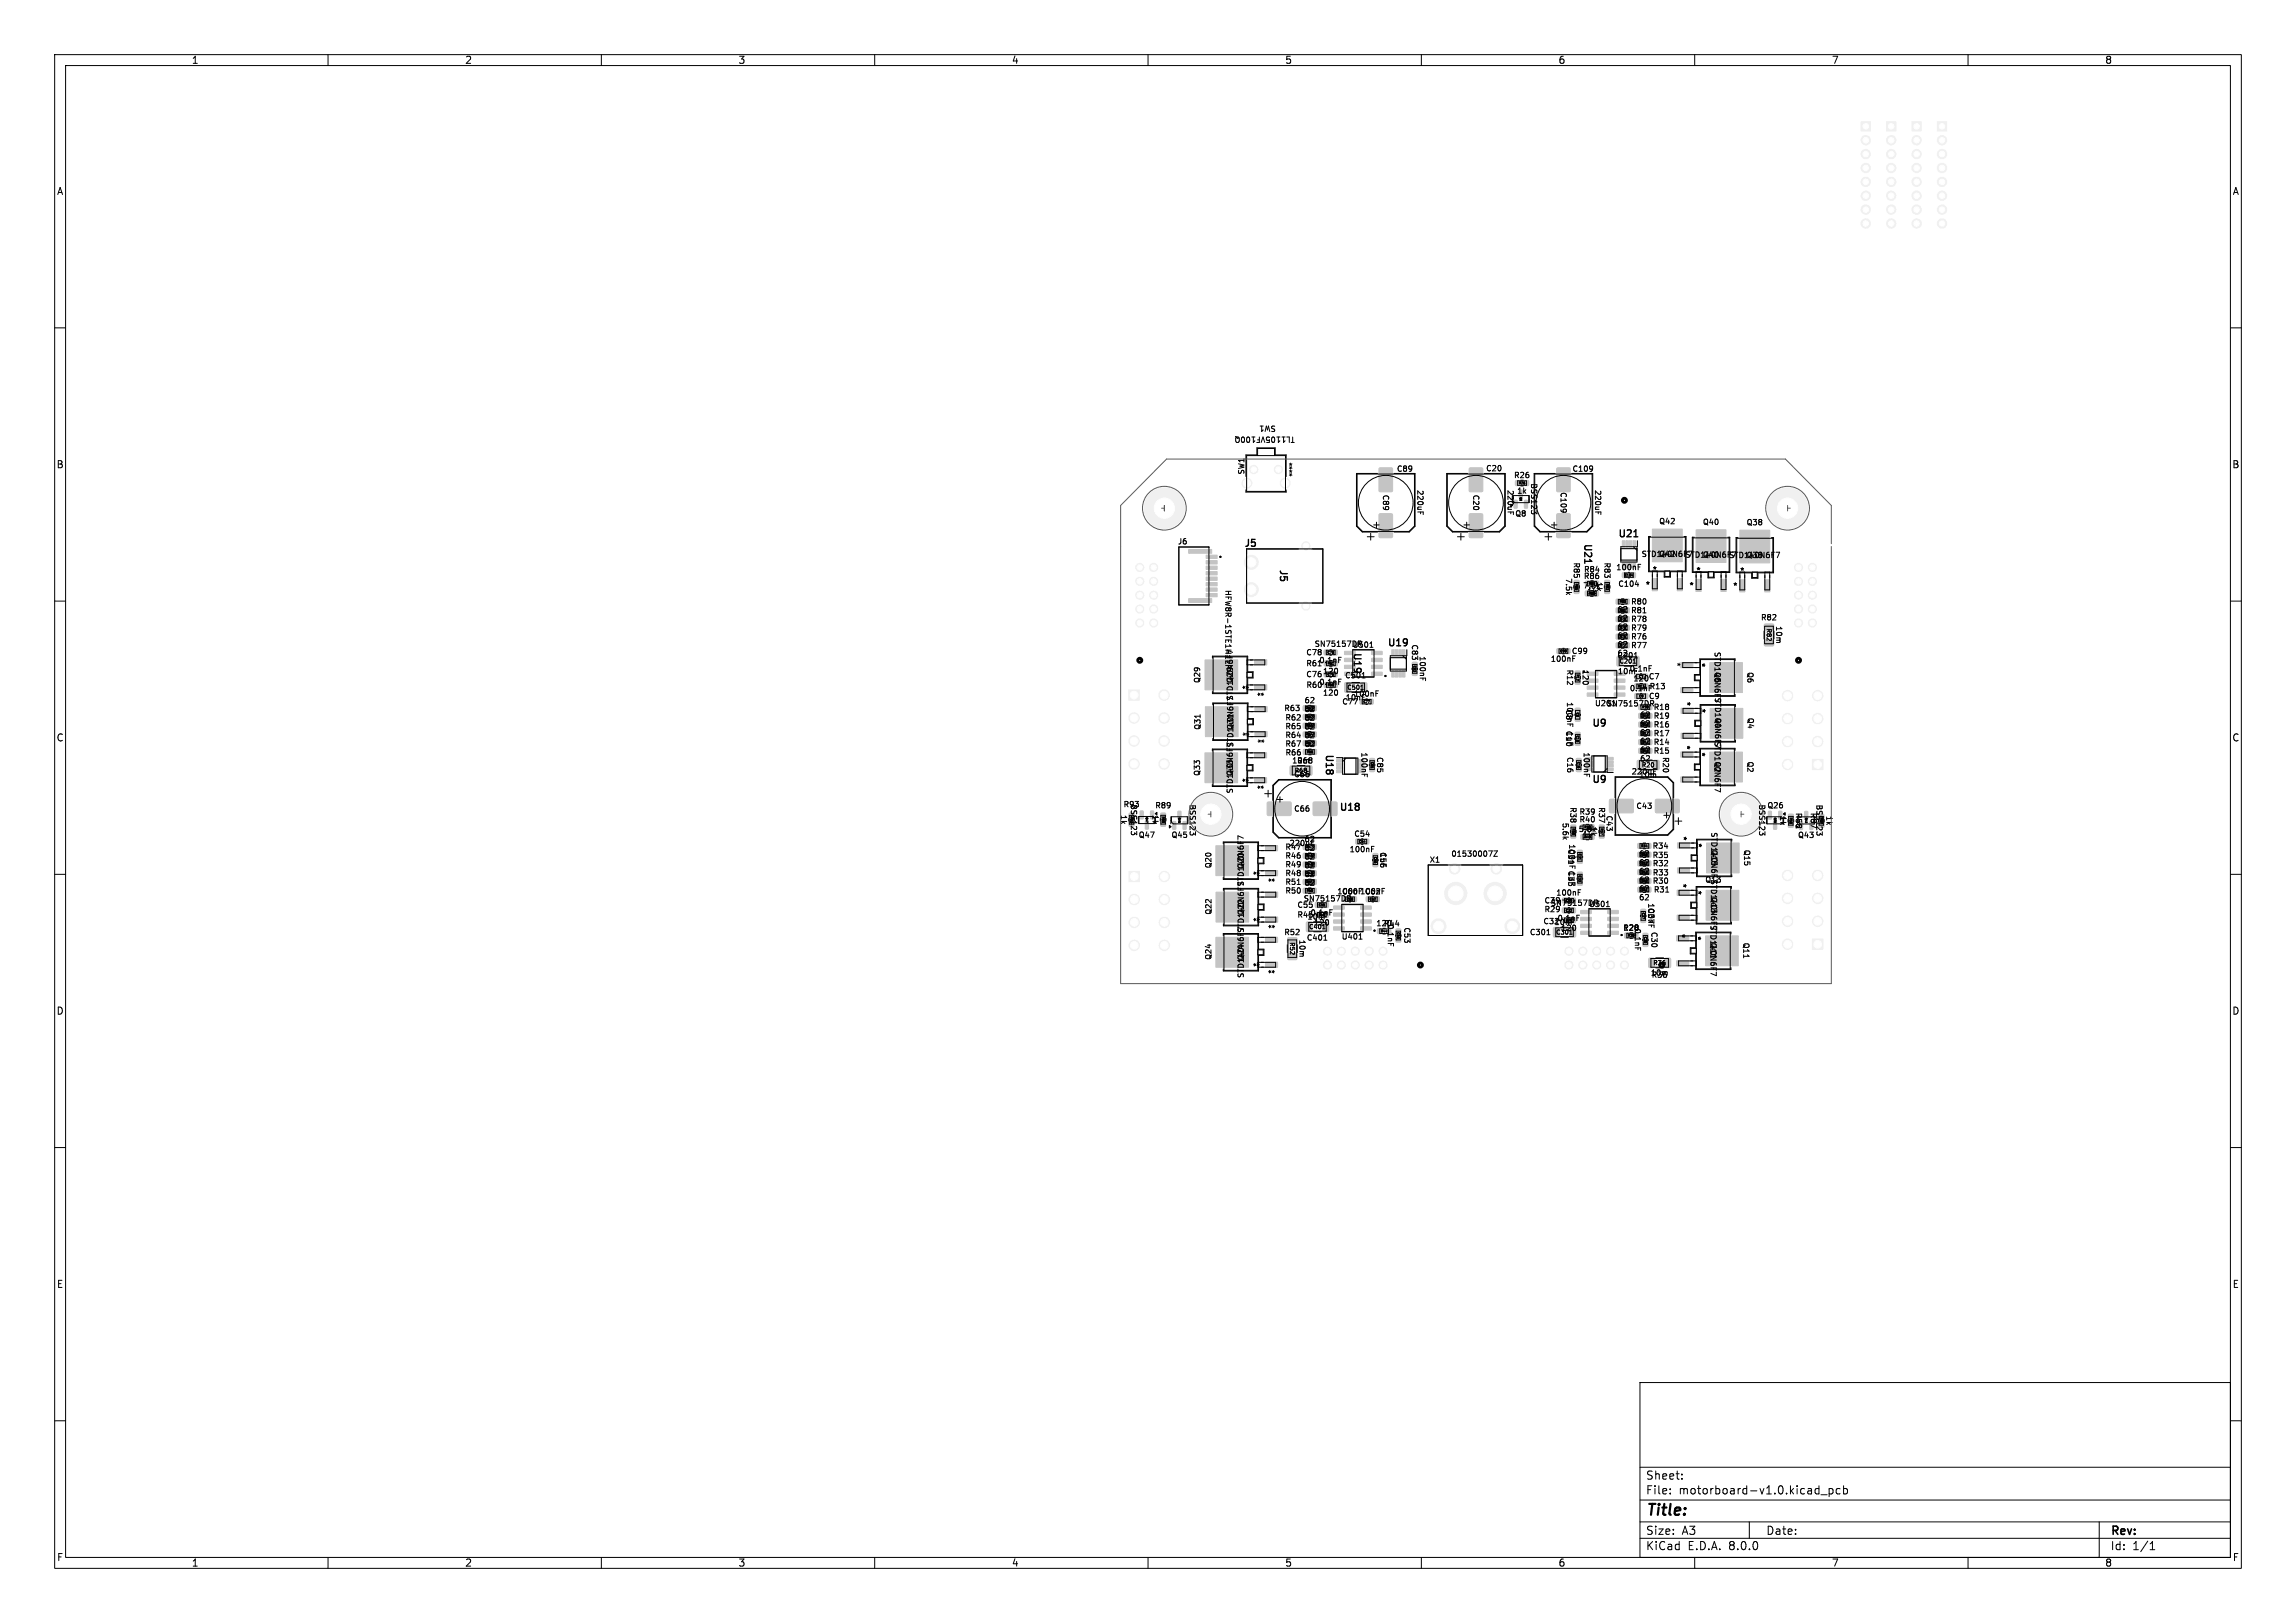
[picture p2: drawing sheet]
<svg xmlns="http://www.w3.org/2000/svg" width="420mm" height="297mm" viewBox="0 0 420 297" stroke-linecap="round" stroke-linejoin="round" font-family="sans-serif">
<defs><g id="words">
<text font-size="2.8" x="301" y="277.9">Title:</text>
<g font-size="2.1">
<text x="301" y="273.7">File:</text>
<text x="301" y="271">Sheet:</text>
<text x="307.1" y="273.7">motorboard-v1.0.kicad_pcb</text>
<text x="301" y="281.1">Size:</text>
<text x="307.6" y="281.1">A3</text>
<text x="323" y="281.1">Date:</text>
<text x="386" y="281.3">Rev:</text>
<text x="301" y="283.9">KiCad</text>
<text x="308.7" y="283.9">E.D.A.</text>
<text x="316.3" y="283.9">8.0.0</text>
<text x="386" y="283.9">Id:</text>
<text x="390.1" y="283.9">1/1</text>
</g>
<g font-size="1.8">
<text x="35" y="11.9">1</text>
<text x="85" y="11.9">2</text>
<text x="135" y="11.9">3</text>
<text x="185" y="11.9">4</text>
<text x="235" y="11.9">5</text>
<text x="285" y="11.9">6</text>
<text x="335" y="11.9">7</text>
<text x="385" y="11.9">8</text>
<text x="10.3" y="35.9">A</text>
<text x="408.3" y="35.9">A</text>
<text x="10.3" y="85.9">B</text>
<text x="408.2" y="85.9">B</text>
<text x="227.4" y="100.4">J5</text>
<text x="289.4" y="99.3" transform="rotate(90 289.4 99.3)">U21</text>
<text x="295.8" y="98.7">U21</text>
<text x="233.8" y="104.1" transform="rotate(90 233.8 104.1)">J5</text>
<text x="247.3" y="119.3" transform="rotate(90 247.3 119.3)">U19</text>
<text x="253.7" y="118.6">U19</text>
<text x="10.3" y="135.9">C</text>
<text x="242.2" y="137.9" transform="rotate(90 242.2 137.9)">U18</text>
<text x="291.1" y="133.3">U9</text>
<text x="408.2" y="135.9">C</text>
<text x="291.1" y="143.6">U9</text>
<text x="244.9" y="148.7">U18</text>
<text x="10.3" y="185.9">D</text>
<text x="408.2" y="185.9">D</text>
<text x="10.3" y="235.9">E</text>
<text x="408.3" y="235.9">E</text>
<text x="10.3" y="285.9">F</text>
<text x="35" y="286.9">1</text>
<text x="85" y="286.9">2</text>
<text x="135" y="286.9">3</text>
<text x="185" y="286.9">4</text>
<text x="235" y="286.9">5</text>
<text x="285" y="286.9">6</text>
<text x="335" y="286.9">7</text>
<text x="385" y="286.9">8</text>
<text x="408.3" y="285.9">F</text>
</g>
<g font-size="1.4">
<text x="233.5" y="77.7" transform="rotate(-180 233.5 77.7)">SW1</text>
<text x="237" y="79.7" transform="rotate(-180 237 79.7)">TL1105VF100Q</text>
<text x="227.8" y="86.9" transform="rotate(-90 227.8 86.9)">SW1</text>
<text x="235.6" y="87.3">*</text>
<text x="235.6" y="86">*</text>
<text x="255.4" y="86.5">C89</text>
<text x="259.1" y="89.6" transform="rotate(90 259.1 89.6)">220uF</text>
<text x="271.7" y="86.4">C20</text>
<text x="275.6" y="89.6" transform="rotate(90 275.6 89.6)">220uF</text>
<text x="276.8" y="87.7">R26</text>
<text x="279.9" y="88.3" transform="rotate(90 279.9 88.3)">BSS123</text>
<text x="285.3" y="89.9" transform="rotate(90 285.3 89.9)">C109</text>
<text x="287.5" y="86.5">C109</text>
<text x="291.6" y="89.6" transform="rotate(90 291.6 89.6)">220uF</text>
<text x="252.8" y="90.4" transform="rotate(90 252.8 90.4)">C89</text>
<text x="269.3" y="90.4" transform="rotate(90 269.3 90.4)">C20</text>
<text x="277.1" y="94.7">Q8</text>
<text x="277.4" y="90.6">1k</text>
<text x="215.4" y="99.8">J6</text>
<text x="303.4" y="96.1">Q42</text>
<text x="311.4" y="96.3">Q40</text>
<text x="319.4" y="96.3">Q38</text>
<text x="223.9" y="107.9" transform="rotate(90 223.9 107.9)">HFW8R-1STE1H1LF</text>
<text x="286.2" y="105.7" transform="rotate(90 286.2 105.7)">7.5k</text>
<text x="287.7" y="102.8" transform="rotate(90 287.7 102.8)">R85</text>
<text x="289.5" y="107.9">7.5k</text>
<text x="289.6" y="106.2">R86</text>
<text x="289.6" y="104.9">R84</text>
<text x="291.8" y="106.4" transform="rotate(90 291.8 106.4)">1k</text>
<text x="293.3" y="102.8" transform="rotate(90 293.3 102.8)">R83</text>
<text x="295.5" y="104.5">100nF</text>
<text x="295.9" y="107.6">C104</text>
<text x="300.2" y="102.1">STD140N6F7STD140N6F7STD140N6F7</text>
<text x="300.9" y="107.7">*</text>
<text x="302.2" y="105">*</text>
<text x="303.4" y="102.1">Q42</text>
<text x="308.9" y="107.9">*</text>
<text x="310.2" y="105.1">*</text>
<text x="311.4" y="102.3">Q40</text>
<text x="316.9" y="107.9">*</text>
<text x="318.2" y="105.2">*</text>
<text x="319.4" y="102.3">Q38</text>
<text x="290.2" y="109">1k</text>
<text x="295.8" y="112.3">62 R81</text>
<text x="295.8" y="113.9">62 R78</text>
<text x="298.3" y="110.8">R80</text>
<text x="322" y="113.7">R82</text>
<text x="240.4" y="118.6">SN75157DR</text>
<text x="247.3" y="118.7">U501</text>
<text x="258.1" y="117.8" transform="rotate(90 258.1 117.8)">C83</text>
<text x="259.5" y="120" transform="rotate(90 259.5 120)">100nF</text>
<text x="287.4" y="119.9">C99</text>
<text x="295.8" y="115.5">62 R79</text>
<text x="295.8" y="118.7">62 R77</text>
<text x="295.8" y="117.1">62 R76</text>
<text x="313.4" y="119.2" transform="rotate(90 313.4 119.2)">STD140N6F7</text>
<text x="324.7" y="114.5" transform="rotate(90 324.7 114.5)">10m</text>
<text x="219.7" y="125.1" transform="rotate(-90 219.7 125.1)">Q29</text>
<text x="225.7" y="125.1" transform="rotate(-90 225.7 125.1)">Q29</text>
<text x="238.8" y="120.1">C78</text>
<text x="238.8" y="122.1">R61</text>
<text x="238.8" y="124.1">C76</text>
<text x="241.2" y="121.6">0.1nF</text>
<text x="241.2" y="125.6">0.1nF</text>
<text x="241.9" y="123.6">120</text>
<text x="245.9" y="124.3">C501</text>
<text x="283.6" y="121.3">100nF</text>
<text x="286.4" y="122.4" transform="rotate(90 286.4 122.4)">R12</text>
<text x="289.3" y="122.4" transform="rotate(90 289.3 122.4)">120</text>
<text x="295.7" y="120.7">C201</text>
<text x="295.8" y="120.3">62</text>
<text x="295.8" y="123.6">10nF</text>
<text x="298" y="123.1">0.1nF</text>
<text x="298.7" y="124.9">120</text>
<text x="301.5" y="124.5">C7</text>
<text x="306" y="121.1" transform="rotate(90 306 121.1)">*</text>
<text x="310.6" y="121.2" transform="rotate(90 310.6 121.2)">*</text>
<text x="313.4" y="122.9" transform="rotate(90 313.4 122.9)">Q6</text>
<text x="319.4" y="122.9" transform="rotate(90 319.4 122.9)">Q6</text>
<text x="225.7" y="128.3" transform="rotate(-90 225.7 128.3)">STD140N6F7</text>
<text x="228.6" y="126.3" transform="rotate(-90 228.6 126.3)">*</text>
<text x="231.3" y="127.6" transform="rotate(-90 231.3 127.6)">*</text>
<text x="234.8" y="130.3">R63</text>
<text x="238.5" y="128.9">62</text>
<text x="238.5" y="130.5">62</text>
<text x="238.9" y="126.1">R60</text>
<text x="241.9" y="127.5">120</text>
<text x="245.4" y="129.1">C77</text>
<text x="246" y="128.4">10nF</text>
<text x="247.6" y="127.7">100nF</text>
<text x="286.3" y="129.7" transform="rotate(90 286.3 129.7)">C8</text>
<text x="286.4" y="128.4" transform="rotate(90 286.4 128.4)">100nF</text>
<text x="291.6" y="129.4">U201</text>
<text x="293.8" y="129.5">SN75157DR</text>
<text x="298" y="126.7">0.1nF</text>
<text x="299.9" y="131.6">62 R19</text>
<text x="301.5" y="128.1">C9</text>
<text x="301.6" y="126.3">R13</text>
<text x="302.4" y="130.1">R18</text>
<text x="307.9" y="128.3" transform="rotate(90 307.9 128.3)">*</text>
<text x="310.7" y="129.6" transform="rotate(90 310.7 129.6)">*</text>
<text x="313.5" y="131.2" transform="rotate(90 313.5 131.2)">Q4</text>
<text x="319.5" y="131.2" transform="rotate(90 319.5 131.2)">Q4</text>
<text x="219.8" y="133.7" transform="rotate(-90 219.8 133.7)">Q31</text>
<text x="225.8" y="136.9" transform="rotate(-90 225.8 136.9)">STD140N6F7</text>
<text x="225.8" y="133.7" transform="rotate(-90 225.8 133.7)">Q31</text>
<text x="228.6" y="134.9" transform="rotate(-90 228.6 134.9)">*</text>
<text x="231.4" y="136.1" transform="rotate(-90 231.4 136.1)">*</text>
<text x="235" y="136.8">R67</text>
<text x="235" y="133.6">R65</text>
<text x="235" y="135.2">R64</text>
<text x="235" y="132">R62</text>
<text x="238.5" y="135.3">62</text>
<text x="238.5" y="132.1">62</text>
<text x="238.5" y="133.7">62</text>
<text x="238.5" y="136.9">62</text>
<text x="248.8" y="137.6" transform="rotate(90 248.8 137.6)">100nF</text>
<text x="286.4" y="133.7" transform="rotate(90 286.4 133.7)">1uF</text>
<text x="289.5" y="137.6" transform="rotate(90 289.5 137.6)">100nF</text>
<text x="299.9" y="133.2">62 R16</text>
<text x="299.9" y="138">62 R15</text>
<text x="299.9" y="134.8">62 R17</text>
<text x="299.9" y="136.4">62 R14</text>
<text x="307.8" y="136.3" transform="rotate(90 307.8 136.3)">*</text>
<text x="310.6" y="137.6" transform="rotate(90 310.6 137.6)">*</text>
<text x="313.4" y="135.5" transform="rotate(90 313.4 135.5)">STD140N6F7</text>
<text x="219.7" y="142.1" transform="rotate(-90 219.7 142.1)">Q33</text>
<text x="225.7" y="142.1" transform="rotate(-90 225.7 142.1)">Q33</text>
<text x="228.6" y="143.3" transform="rotate(-90 228.6 143.3)">*</text>
<text x="229.9" y="143.6" transform="rotate(90 229.9 143.6)">*</text>
<text x="235" y="138.4">R66</text>
<text x="236.6" y="142.4">C66</text>
<text x="237.1" y="139.9">R68</text>
<text x="251.7" y="138.4" transform="rotate(90 251.7 138.4)">C85</text>
<text x="286.5" y="138.4" transform="rotate(90 286.5 138.4)">C16</text>
<text x="298.4" y="141.9">220uF</text>
<text x="299.7" y="142.5">10m</text>
<text x="299.9" y="139.6">62</text>
<text x="304" y="138.4" transform="rotate(90 304 138.4)">R20</text>
<text x="313.4" y="139.2" transform="rotate(90 313.4 139.2)">Q2</text>
<text x="319.4" y="139.2" transform="rotate(90 319.4 139.2)">Q2</text>
<text x="204.8" y="149" transform="rotate(90 204.8 149)">1k</text>
<text x="205.4" y="147.9">R93</text>
<text x="206.7" y="147.1" transform="rotate(90 206.7 147.1)">BSS123</text>
<text x="210.6" y="149" transform="rotate(90 210.6 149)">1k</text>
<text x="211.2" y="148.1">R89</text>
<text x="217.4" y="147.1" transform="rotate(90 217.4 147.1)">BSS123</text>
<text x="225.7" y="145.3" transform="rotate(-90 225.7 145.3)">STD140N6F7</text>
<text x="236.6" y="148.7">C66</text>
<text x="287" y="147.6" transform="rotate(90 287 147.6)">R38</text>
<text x="288.8" y="149.3">R39</text>
<text x="292.3" y="147.6" transform="rotate(90 292.3 147.6)">R37</text>
<text x="293.7" y="149.1" transform="rotate(90 293.7 149.1)">C43</text>
<text x="299.2" y="148.2">C43</text>
<text x="321.6" y="147.1" transform="rotate(90 321.6 147.1)">BSS123</text>
<text x="323.2" y="148.1">Q26</text>
<text x="325.4" y="149.2" transform="rotate(90 325.4 149.2)">1k</text>
<text x="328.3" y="148.6" transform="rotate(90 328.3 148.6)">R58</text>
<text x="331" y="148.6" transform="rotate(90 331 148.6)">R87</text>
<text x="332.1" y="147.1" transform="rotate(90 332.1 147.1)">BSS123</text>
<text x="333.9" y="149.2" transform="rotate(90 333.9 149.2)">1k</text>
<text x="208.2" y="153.5">Q47</text>
<text x="214.2" y="153.5">Q45</text>
<text x="235" y="155.7">R47</text>
<text x="235.8" y="155">220uF</text>
<text x="238.5" y="154.3">62</text>
<text x="238.5" y="155.9">62</text>
<text x="247.6" y="153.3">C54</text>
<text x="252.3" y="155.9" transform="rotate(90 252.3 155.9)">1uF</text>
<text x="285.6" y="150.5" transform="rotate(90 285.6 150.5)">5.6k</text>
<text x="286.7" y="155.2" transform="rotate(90 286.7 155.2)">C31</text>
<text x="286.8" y="154.4" transform="rotate(90 286.8 154.4)">100nF C33</text>
<text x="288.7" y="152.5">5.6k</text>
<text x="288.8" y="150.7">R40</text>
<text x="289.4" y="153.5">1k</text>
<text x="290.8" y="151.2" transform="rotate(90 290.8 151.2)">1k</text>
<text x="302.2" y="155.5">R34</text>
<text x="307.2" y="152.9" transform="rotate(90 307.2 152.9)">*</text>
<text x="310" y="154.2" transform="rotate(90 310 154.2)">*</text>
<text x="312.8" y="152.2" transform="rotate(90 312.8 152.2)">STD140N6F7</text>
<text x="312.8" y="155.4" transform="rotate(90 312.8 155.4)">Q15</text>
<text x="318.8" y="155.4" transform="rotate(90 318.8 155.4)">Q15</text>
<text x="328.8" y="153.6">Q43</text>
<text x="221.8" y="159" transform="rotate(-90 221.8 159)">Q20</text>
<text x="227.7" y="159.1" transform="rotate(-90 227.7 159.1)">Q20</text>
<text x="229.1" y="159.3" transform="rotate(90 229.1 159.3)">*</text>
<text x="231.9" y="160.6" transform="rotate(90 231.9 160.6)">*</text>
<text x="235" y="160.5">R48</text>
<text x="235" y="157.3">R46</text>
<text x="235" y="158.9">R49</text>
<text x="238.5" y="160.7">62</text>
<text x="238.5" y="159.1">62</text>
<text x="238.5" y="157.5">62</text>
<text x="246.8" y="156.2">100nF</text>
<text x="261.4" y="158.1">X1</text>
<text x="265.4" y="157">01530007Z</text>
<text x="286.8" y="159.3" transform="rotate(90 286.8 159.3)">1uF</text>
<text x="299.7" y="157">62 R35</text>
<text x="299.7" y="160.2">62 R33</text>
<text x="299.7" y="161.8">62 R30</text>
<text x="299.7" y="158.6">62 R32</text>
<text x="307.2" y="161.6" transform="rotate(90 307.2 161.6)">*</text>
<text x="311.8" y="161.7">Q13</text>
<text x="312.8" y="160.8" transform="rotate(90 312.8 160.8)">STD140N6F7</text>
<text x="221.8" y="167.5" transform="rotate(-90 221.8 167.5)">Q22</text>
<text x="227.7" y="162.3" transform="rotate(-90 227.7 162.3)">STD140N6F7</text>
<text x="227.7" y="167.6" transform="rotate(-90 227.7 167.6)">Q22</text>
<text x="235" y="162.1">R51</text>
<text x="235" y="163.7">R50</text>
<text x="237.2" y="166.3">C55</text>
<text x="238.4" y="165.2">SN75157DR</text>
<text x="238.5" y="162.3">62</text>
<text x="239.6" y="167.8">0.1nF</text>
<text x="244.5" y="163.8">100nF100nF</text>
<text x="245.4" y="163.9">C60</text>
<text x="249.5" y="163.9">C62</text>
<text x="282.4" y="165.5">C39</text>
<text x="282.4" y="167.1">R29</text>
<text x="283.6" y="166">SN75157DR</text>
<text x="284.6" y="164.1">100nF</text>
<text x="290.6" y="166.2">U301</text>
<text x="299.7" y="165">62</text>
<text x="299.7" y="163.4">62</text>
<text x="301.3" y="166" transform="rotate(90 301.3 166)">C37</text>
<text x="301.3" y="165.2" transform="rotate(90 301.3 165.2)">100nF</text>
<text x="302.4" y="163.5">R31</text>
<text x="309.9" y="162.9" transform="rotate(90 309.9 162.9)">*</text>
<text x="312.8" y="164.1" transform="rotate(90 312.8 164.1)">Q13</text>
<text x="227.7" y="170.8" transform="rotate(-90 227.7 170.8)">STD140N6F7</text>
<text x="230.6" y="168.8" transform="rotate(-90 230.6 168.8)">*</text>
<text x="231.9" y="169" transform="rotate(90 231.9 169)">*</text>
<text x="234.8" y="171.3">R52</text>
<text x="237.2" y="168.1">R45</text>
<text x="237.5" y="171.9" transform="rotate(90 237.5 171.9)">10m</text>
<text x="238.9" y="172.3">C401</text>
<text x="239" y="168.5">10nF</text>
<text x="240.2" y="169.6">120</text>
<text x="245.3" y="172.1">U401</text>
<text x="251.6" y="169.7">120</text>
<text x="253" y="169.7">R44</text>
<text x="253.6" y="169" transform="rotate(90 253.6 169)">0.1nF</text>
<text x="256.7" y="169.6" transform="rotate(90 256.7 169.6)">C53</text>
<text x="279.7" y="171.3">C301</text>
<text x="282.2" y="169.3">C3210nF</text>
<text x="284.8" y="168.8">0.1nF</text>
<text x="285.4" y="170.6">120</text>
<text x="296.8" y="170.5">R28</text>
<text x="296.8" y="170.5">120</text>
<text x="298.8" y="169.8" transform="rotate(90 298.8 169.8)">0.1nF</text>
<text x="301.9" y="170.4" transform="rotate(90 301.9 170.4)">C30</text>
<text x="306.9" y="170.8" transform="rotate(90 306.9 170.8)">*</text>
<text x="309.8" y="171.2" transform="rotate(90 309.8 171.2)">*</text>
<text x="312.7" y="169.2" transform="rotate(90 312.7 169.2)">STD140N6F7</text>
<text x="312.7" y="172.4" transform="rotate(90 312.7 172.4)">Q11</text>
<text x="318.7" y="172.4" transform="rotate(90 318.7 172.4)">Q11</text>
<text x="221.8" y="175.8" transform="rotate(-90 221.8 175.8)">Q24</text>
<text x="227.7" y="179.1" transform="rotate(-90 227.7 179.1)">STD140N6F7</text>
<text x="227.7" y="175.9" transform="rotate(-90 227.7 175.9)">Q24</text>
<text x="229.1" y="176" transform="rotate(90 229.1 176)">*</text>
<text x="231.9" y="177.3" transform="rotate(90 231.9 177.3)">*</text>
<text x="301.8" y="178.7">10m</text>
<text x="302" y="179.1">R36</text>
</g>
<g font-size="1.1">
<text x="323" y="114.9" transform="rotate(90 323 114.9)">R82</text>
<text x="296.1" y="121.6">C201</text>
<text x="246.3" y="126.4">C501</text>
<text x="236.7" y="141.6">R68</text>
<text x="300.2" y="140.6">R20</text>
<text x="235.8" y="172.3" transform="rotate(90 235.8 172.3)">R52</text>
<text x="239.4" y="170.2">C401</text>
<text x="284.5" y="171.2">C301</text>
<text x="302.3" y="176.8">R36</text>
</g>
<g font-size=".6">
<text x="277.8" y="88.7">R26</text>
<text x="288.1" y="106.8" transform="rotate(90 288.1 106.8)">R85</text>
<text x="290.6" y="107.1">R84</text>
<text x="293.7" y="106.8" transform="rotate(90 293.7 106.8)">R83</text>
<text x="297.1" y="105.5">C104</text>
<text x="290.6" y="108.9">R86</text>
<text x="296.2" y="113.6">R78</text>
<text x="296.2" y="110.4">R80</text>
<text x="296.2" y="112">R81</text>
<text x="242.8" y="119.7">C78</text>
<text x="285.4" y="119.4">C99</text>
<text x="296.2" y="118.4">R77</text>
<text x="296.2" y="116.8">R76</text>
<text x="296.2" y="115.2">R79</text>
<text x="242.8" y="123.7">C76</text>
<text x="242.8" y="121.7">R61</text>
<text x="242.8" y="125.6">R60</text>
<text x="258.5" y="121.8" transform="rotate(90 258.5 121.8)">C83</text>
<text x="288.3" y="123.4" transform="rotate(90 288.3 123.4)">R12</text>
<text x="299.6" y="125.9">R13</text>
<text x="299.7" y="124.1">C7</text>
<text x="239" y="129.9">R63</text>
<text x="239" y="131.5">R62</text>
<text x="249.4" y="128.7">C77</text>
<text x="288.3" y="130.4" transform="rotate(90 288.3 130.4)">C8</text>
<text x="299.8" y="127.7">C9</text>
<text x="300.3" y="131.3">R19</text>
<text x="300.3" y="129.7">R18</text>
<text x="239" y="136.3">R67</text>
<text x="239" y="133.1">R65</text>
<text x="239" y="134.7">R64</text>
<text x="239" y="137.9">R66</text>
<text x="288.3" y="134.6" transform="rotate(90 288.3 134.6)">C10</text>
<text x="300.3" y="136.1">R14</text>
<text x="300.3" y="132.9">R16</text>
<text x="300.3" y="137.7">R15</text>
<text x="300.3" y="134.5">R17</text>
<text x="250.7" y="139.4" transform="rotate(90 250.7 139.4)">C85</text>
<text x="288.5" y="139.4" transform="rotate(90 288.5 139.4)">C16</text>
<text x="206.7" y="149.4" transform="rotate(90 206.7 149.4)">R93</text>
<text x="212.5" y="149.4" transform="rotate(90 212.5 149.4)">R89</text>
<text x="327.3" y="149.6" transform="rotate(90 327.3 149.6)">R58</text>
<text x="332.9" y="149.6" transform="rotate(90 332.9 149.6)">R87</text>
<text x="239" y="155.3">R47</text>
<text x="248.6" y="154.3">C54</text>
<text x="287.5" y="151.5" transform="rotate(90 287.5 151.5)">R38</text>
<text x="289.8" y="153.4">R40</text>
<text x="289.8" y="151.7">R39</text>
<text x="292.7" y="151.5" transform="rotate(90 292.7 151.5)">R37</text>
<text x="300.2" y="155.1">R34</text>
<text x="239" y="161.7">R51</text>
<text x="239" y="160.1">R48</text>
<text x="239" y="156.9">R46</text>
<text x="239" y="158.5">R49</text>
<text x="251.3" y="156.8" transform="rotate(90 251.3 156.8)">C56</text>
<text x="288.7" y="156.2" transform="rotate(90 288.7 156.2)">C31</text>
<text x="288.7" y="160.2" transform="rotate(90 288.7 160.2)">C33</text>
<text x="300.2" y="158.3">R32</text>
<text x="300.2" y="161.5">R30</text>
<text x="300.2" y="159.9">R33</text>
<text x="300.2" y="156.7">R35</text>
<text x="239" y="163.3">R50</text>
<text x="241.2" y="167.7">R45</text>
<text x="241.2" y="165.9">C55</text>
<text x="246.3" y="164.8">C60</text>
<text x="250.5" y="164.8">C62</text>
<text x="286.4" y="165.1">C39</text>
<text x="286.4" y="166.9">C32</text>
<text x="300.2" y="163.1">R31</text>
<text x="300.3" y="167" transform="rotate(90 300.3 167)">C37</text>
<text x="252.6" y="170.7">R44</text>
<text x="255.5" y="170.6" transform="rotate(90 255.5 170.6)">C53</text>
<text x="286.4" y="168.7">R29</text>
<text x="297.8" y="171.5">R28</text>
<text x="300.7" y="171.4" transform="rotate(90 300.7 171.4)">C30</text>
</g>
<g font-size=".4">
<text x="278" y="91" transform="rotate(90 278 91)">Q8</text>
<text x="209.6" y="149.5" transform="rotate(90 209.6 149.5)">Q47</text>
<text x="215.5" y="149.6" transform="rotate(90 215.5 149.6)">Q45</text>
<text x="324.5" y="149.6" transform="rotate(90 324.5 149.6)">Q26</text>
<text x="330.2" y="149.6" transform="rotate(90 330.2 149.6)">Q43</text>
</g>
</g></defs>
<g fill="#f0f0f0" stroke="#f0f0f0" stroke-width=".18">
<path d="M349.7 22.3h1.7v1.7h-1.7z"/>
<path d="M331.5 138.9h1.9v2h-1.9z"/>
<path d="M206.5 159.5h1.9v1.8h-1.9z"/>
<path d="M345.1 22.3h1.7v1.7h-1.7z"/>
<path d="M206.5 126.2h1.9v2h-1.9z"/>
<path d="M331.5 171.9h1.9v1.8h-1.9z"/>
<path d="M340.4 22.3h1.7v1.7h-1.7z"/>
<path d="M354.4 22.3h1.7v1.7h-1.7z"/>
<path d="M290 106.4h.7v.8h-.7z"/>
<path d="M301.6 175.4l.8-.1 .3 .2v1.3l-.2 .3h-.7l-.2-.2z"/>
<path d="M304.6 175.4l.8-.1 .2 .2v1.3l-.1 .3h-.8l-.2-.2z"/>
<path d="M290.9 152.7h.7v.9h-.7z"/>
<path d="M255.4 170h.8v.8h-.8z"/>
<path d="M255.4 171.6h.8v.8h-.8z"/>
<path d="M284.8 118.7h.8v.9h-.8z"/>
<path d="M286.4 118.7h.7v.9h-.7z"/>
<path d="M240.1 137.2h.7v.8h-.7z"/>
<path d="M238.4 137.2h.7v.8h-.7z"/>
<path d="M240.6 165.2h.8v.8h-.8z"/>
<path d="M242.2 165.2h.8v.8h-.8z"/>
<path d="M242.3 119h.7v.8h-.7z"/>
<path d="M243.8 119h.8v.8h-.8z"/>
<path d="M210.5 148.4l.5 .1-.1 1.4-.4-.1z"/>
<path d="M208.6 148.4l.5 .1-.1 1.4-.4-.1z"/>
<path d="M209.5 150.3l.6 .1-.1 1.3-.5-.1z"/>
<path d="M288.6 155.6h.8v.8h-.8z"/>
<path d="M288.6 157.2h.8v.8h-.8z"/>
<path d="M231.5 176.1h2.2v.9h-2.2z"/>
<path d="M222.4 171.5h6v5.5h-6z"/>
<path d="M231.5 171.5h2.2v.9h-2.2z"/>
<path d="M299.5 139.2l.8-.1 .3 .2v1.3l-.2 .3h-.7l-.2-.2z"/>
<path d="M302.5 139.2l.8-.1 .2 .2v1.3l-.1 .3h-.8l-.2-.2z"/>
<path d="M235.6 174.6l1.5-.1 .2 .2-.1 .8-.2 .1h-1.3l-.2-.2z"/>
<path d="M235.6 171.6h1.5l.2 .2-.1 .7-.2 .2h-1.3l-.2-.3z"/>
<path d="M240.1 135.6h.7v.8h-.7z"/>
<path d="M307.5 137.6h2.2v.9h-2.2z"/>
<path d="M312.8 137.6h5.9v5.5h-5.9z"/>
<path d="M307.5 142.2h2.2v.9h-2.2z"/>
<path d="M284.8 94.1l2.2-.1 .2 .2v3.9l-.1 .3h-2.1l-.2-.2z"/>
<path d="M284.8 85.7l2.2-.1 .2 .2v3.9l-.1 .3h-2.1l-.2-.2z"/>
<path d="M287.4 151h.8v.7h-.8z"/>
<path d="M287.4 152.7h.8v.6h-.8z"/>
<path d="M250.4 128h.7v.8h-.7z"/>
<path d="M248.8 128h.8v.8h-.8z"/>
<path d="M295.8 120.2l.8-.1 .3 .2v1.4l-.2 .2h-.7l-.2-.2z"/>
<path d="M298.8 120.2l.8-.1 .2 .2v1.4l-.1 .2h-.8l-.2-.2z"/>
<path d="M318.2 106.1h1v2.2h-1z"/>
<path d="M318.3 97h5.4v6h-5.4z"/>
<path d="M322.8 106.1h.9v2.2h-.9z"/>
<path d="M231.5 167.8h2.2v1h-2.2z"/>
<path d="M222.4 163.3h6v5.4h-6z"/>
<path d="M231.5 163.2h2.2v1h-2.2z"/>
<path d="M327.2 149h.8v.7h-.8z"/>
<path d="M327.2 150.7h.8v.7h-.8z"/>
<path d="M214.5 150.4h.6l-.1 1.4-.5-.1z"/>
<path d="M216.4 150.4h.6l-.1 1.4-.5-.1z"/>
<path d="M215.5 148.5h.5l-.1 1.4-.4-.1z"/>
<path d="M268.8 94.1l2.2-.1 .2 .2v3.9l-.1 .3h-2.1l-.2-.2z"/>
<path d="M268.8 85.7l2.2-.1 .2 .2v3.9l-.1 .3h-2.1l-.2-.2z"/>
<path d="M310.2 106h1v2.2h-1z"/>
<path d="M310.3 97h5.4v5.9h-5.4z"/>
<path d="M314.8 106h.9v2.2h-.9z"/>
<path d="M288.4 140.4h.8v.8h-.8z"/>
<path d="M288.4 138.8h.8v.8h-.8z"/>
<path d="M229.5 142.3h2.2v1h-2.2z"/>
<path d="M220.4 137.8h6v5.4h-6z"/>
<path d="M229.5 137.7h2.2v1h-2.2z"/>
<path d="M301.3 162.4h.7v.8h-.7z"/>
<path d="M306.8 162.9h2.2v.9h-2.2z"/>
<path d="M312.1 162.9h6v5.5h-6z"/>
<path d="M306.8 167.5h2.2v.9h-2.2z"/>
<path d="M299.6 154.4h.7v.8h-.7z"/>
<path d="M301.3 154.4h.7v.8h-.7z"/>
<path d="M307.5 121.2h2.2v1h-2.2z"/>
<path d="M312.8 121.3h5.9v5.4h-5.9z"/>
<path d="M307.5 125.8h2.2v1h-2.2z"/>
<path d="M307.5 129.6h2.2v.9h-2.2z"/>
<path d="M312.8 129.6h6v5.5h-6z"/>
<path d="M307.5 134.2h2.2v.9h-2.2z"/>
<path d="M240.1 161h.7v.8h-.7z"/>
<path d="M277 91.6h.5l-.1 1.4-.4-.1z"/>
<path d="M278.9 91.6h.5l-.1 1.4-.4-.1z"/>
<path d="M277.9 89.7l.6 .1-.1 1.3-.5-.1z"/>
<path d="M294 140.5h1.1v.5h-1.1z"/>
<path d="M294 139.9h1.1v.4h-1.1z"/>
<path d="M294 139.2h1.1v.5h-1.1z"/>
<path d="M294 138.6h1.1v.5h-1.1z"/>
<path d="M290.1 138.6h1.1v.5h-1.1z"/>
<path d="M290.1 139.2h1.1v.5h-1.1z"/>
<path d="M290.1 139.9h1.1v.4h-1.1z"/>
<path d="M290.1 140.5h1.1v.5h-1.1z"/>
<path d="M322.8 117.2l1.5-.1 .2 .3-.1 .7-.2 .1h-1.3l-.2-.2z"/>
<path d="M322.8 114.2h1.5l.2 .2-.1 .7-.2 .2h-1.3l-.2-.2z"/>
<path d="M287.2 169.8l.8-.1 .2 .2v1.4l-.1 .2h-.8l-.2-.2z"/>
<path d="M284.2 169.8l.8-.1 .3 .2v1.4l-.2 .2h-.7l-.2-.2z"/>
<path d="M306.7 171.2h2.2v1h-2.2z"/>
<path d="M312 171.3h6v5.4h-6z"/>
<path d="M306.7 175.8h2.2v1h-2.2z"/>
<path d="M300.7 125.2h.7v.8h-.7z"/>
<path d="M299 125.2h.7v.8h-.7z"/>
<path d="M231.5 159.3h2.2v1h-2.2z"/>
<path d="M222.4 154.8h6v5.4h-6z"/>
<path d="M231.5 154.7h2.2v1h-2.2z"/>
<path d="M325.4 148.5h.5v1.4l-.5-.1z"/>
<path d="M323.5 148.5h.5v1.4l-.5-.1z"/>
<path d="M324.4 150.4h.6l-.1 1.4-.5-.1z"/>
<path d="M248.9 169.6h1.9v.6h-1.9z"/>
<path d="M248.9 168.4l1.9-.1v.6h-1.9z"/>
<path d="M248.9 167.1h1.9v.5l-1.9 .1z"/>
<path d="M248.9 165.8h1.9v.5l-1.9 .1z"/>
<path d="M244 165.8h1.9v.5l-1.9 .1z"/>
<path d="M244 167.1h1.9v.5l-1.9 .1z"/>
<path d="M244 168.4l1.9-.1v.6h-1.9z"/>
<path d="M244 169.6h1.9v.6h-1.9z"/>
<path d="M294.1 170.4h1.9v.6h-1.9z"/>
<path d="M294.1 169.2l1.9-.1v.6h-1.9z"/>
<path d="M294.1 167.9h1.9v.5l-1.9 .1z"/>
<path d="M294.1 166.6h1.9v.5l-1.9 .1z"/>
<path d="M289.2 166.6h1.9v.5l-1.9 .1z"/>
<path d="M289.2 167.9h1.9v.5l-1.9 .1z"/>
<path d="M289.2 169.2l1.9-.1v.6h-1.9z"/>
<path d="M289.2 170.4h1.9v.6h-1.9z"/>
<path d="M240.1 154.6h.7v.8h-.7z"/>
<path d="M250.9 123h1.9v.6h-1.9z"/>
<path d="M250.9 121.8l1.9-.1v.6h-1.9z"/>
<path d="M250.9 120.5h1.9v.5l-1.9 .1z"/>
<path d="M250.9 119.2h1.9v.5l-1.9 .1z"/>
<path d="M246 119.2h1.9v.5l-1.9 .1z"/>
<path d="M246 120.5h1.9v.5l-1.9 .1z"/>
<path d="M246 121.8l1.9-.1v.6h-1.9z"/>
<path d="M251.5 164.1h.8v.9h-.8z"/>
<path d="M250 164.1h.7v.9h-.7z"/>
<path d="M332.7 150.7h.9v.7h-.9z"/>
<path d="M332.7 149h.9v.7h-.9z"/>
<path d="M302.9 146.3h4.1l.2 .2v2.1l-.3 .2-4-.1-.1-.2z"/>
<path d="M294.5 146.3h4.1l.2 .2v2.1l-.3 .2-4-.1-.1-.2z"/>
<path d="M300.2 168h.8v.8h-.8z"/>
<path d="M300.2 166.4h.8v.8h-.8z"/>
<path d="M240.1 159.4h.7v.8h-.7z"/>
<path d="M250.6 138.8h.8v.8h-.8z"/>
<path d="M250.6 140.4h.8v.8h-.8z"/>
<path d="M287.4 164.4h.7v.8h-.7z"/>
<path d="M285.8 164.4h.8v.8h-.8z"/>
<path d="M258.4 122.8h.8v.8h-.8z"/>
<path d="M258.4 121.2h.8v.8h-.8z"/>
<path d="M240.1 156.2h.7v.8h-.7z"/>
<path d="M300.6 127h.8v.8h-.8z"/>
<path d="M299.1 127h.7v.8h-.7z"/>
<path d="M246 125l.8-.1 .3 .2v1.4l-.2 .2h-.7l-.2-.2z"/>
<path d="M249 125l.8-.1 .2 .2v1.4l-.1 .2h-.8l-.2-.2z"/>
<path d="M300.6 123.4h.7v.8h-.7z"/>
<path d="M299 123.4h.8v.8h-.8z"/>
<path d="M298.4 104.8h.7v.9h-.7z"/>
<path d="M296.8 104.8h.8v.9h-.8z"/>
<path d="M277.2 88h.7v.8h-.7z"/>
<path d="M278.9 88h.7v.8h-.7z"/>
<path d="M291.7 108.2h.7v.8h-.7z"/>
<path d="M285.8 166.2h.8v.8h-.8z"/>
<path d="M287.4 166.2h.7v.8h-.7z"/>
<path d="M300.6 170.8h.8v.8h-.8z"/>
<path d="M300.6 172.4h.8v.8h-.8z"/>
<path d="M288.2 134h.8v.8h-.8z"/>
<path d="M288.2 135.6h.8v.8h-.8z"/>
<path d="M302.2 105.9h1v2.2h-1z"/>
<path d="M302.3 96.8h5.4v6h-5.4z"/>
<path d="M306.8 105.9h.9v2.2h-.9z"/>
<path d="M229.5 125.3h2.2v1h-2.2z"/>
<path d="M220.4 120.8h6v5.4h-6z"/>
<path d="M229.5 120.7h2.2v1h-2.2z"/>
<path d="M298.7 99h.5v1.1h-.5z"/>
<path d="M298.1 99h.4v1.1h-.4z"/>
<path d="M297.4 99h.5v1.1h-.5z"/>
<path d="M296.8 99h.4v1.1h-.4z"/>
<path d="M296.8 102.8h.4v1.2h-.4z"/>
<path d="M297.4 102.8h.5v1.2h-.5z"/>
<path d="M298.1 102.8h.4v1.2h-.4z"/>
<path d="M298.7 102.8h.5v1.2h-.5z"/>
<path d="M289.2 151h.7v.8h-.7z"/>
<path d="M231.9 146.8h4.1l.2 .2v2.1l-.3 .1h-4l-.1-.2z"/>
<path d="M240.3 146.8h4.1l.2 .2v2.1l-.3 .1h-4l-.1-.2z"/>
<path d="M240.1 129.2h.7v.8h-.7z"/>
<path d="M251.2 157.8h.8v.8h-.8z"/>
<path d="M251.2 156.2h.8v.8h-.8z"/>
<path d="M295.7 109.7h.6v.8h-.6z"/>
<path d="M297.3 109.7h.7v.8h-.7z"/>
<path d="M229.6 133.9h2.2v.9h-2.2z"/>
<path d="M220.5 129.3h6v5.5h-6z"/>
<path d="M229.6 129.3h2.2v1h-2.2z"/>
<path d="M288.2 124.5h.8v.7h-.8z"/>
<path d="M288.2 122.8h.8v.7h-.8z"/>
<path d="M240.1 132.4h.7v.8h-.7z"/>
<path d="M252.3 94.1l2.2-.1 .2 .2v3.9l-.1 .3h-2.1l-.2-.2z"/>
<path d="M252.3 85.7l2.2-.1 .2 .2v3.9l-.1 .3h-2.1l-.2-.2z"/>
<path d="M329.2 150.4h.5l-.1 1.4-.4-.1z"/>
<path d="M331.1 150.4h.5l-.1 1.4-.4-.1z"/>
<path d="M330.1 148.5l.6 .1-.1 1.3-.5-.1z"/>
<path d="M212.3 148.8h.9v.7h-.9z"/>
<path d="M212.3 150.5h.9v.7h-.9z"/>
<path d="M244.5 139h1.1v.5h-1.1z"/>
<path d="M244.5 139.6h1.1v.5h-1.1z"/>
<path d="M244.5 140.3h1.1v.5h-1.1z"/>
<path d="M244.5 140.9h1.1v.5h-1.1z"/>
<path d="M220.6 101.6h2v.6h-2z"/>
<path d="M220.6 102.6h2v.6h-2z"/>
<path d="M220.6 103.6h2v.6h-2z"/>
<path d="M220.6 104.6h2v.6h-2z"/>
<path d="M220.6 105.6h2v.6h-2z"/>
<path d="M220.6 106.6h2v.6h-2z"/>
<path d="M220.6 107.6h2v.6h-2z"/>
<path d="M220.6 108.6h2v.6h-2z"/>
<path d="M217.4 100.5h4.2v.7h-4.2z"/>
<path d="M217.4 109.5h4.2v.7h-4.2z"/>
<path d="M240.1 162.6h.7v.8h-.7z"/>
<path d="M238.4 162.6h.7v.8h-.7z"/>
<path d="M288 106.2h.8v.7h-.8z"/>
<path d="M288 107.9h.8v.7h-.8z"/>
<path d="M288.2 129.6h.8v.8h-.8z"/>
<path d="M288.2 131.2h.8v.8h-.8z"/>
<path d="M256.5 118.9h.5v1.1h-.5z"/>
<path d="M255.9 118.9h.4v1.1h-.4z"/>
<path d="M255.2 118.9h.5v1.1h-.5z"/>
<path d="M254.6 118.9h.4v1.1h-.4z"/>
<path d="M254.6 122.8h.4v1.1h-.4z"/>
<path d="M255.2 122.8h.5v1.1h-.5z"/>
<path d="M255.9 122.8h.4v1.1h-.4z"/>
<path d="M256.5 122.8h.5v1.1h-.5z"/>
<path d="M240.1 134h.7v.8h-.7z"/>
<path d="M297.2 170.8h.7v.8h-.7z"/>
<path d="M240.1 130.8h.7v.8h-.7z"/>
<path d="M252 170h.7v.8h-.7z"/>
<path d="M247.3 164.1h.8v.9h-.8z"/>
<path d="M245.8 164.1h.7v.9h-.7z"/>
<path d="M306.8 154.2h2.3v1h-2.3z"/>
<path d="M312.2 154.3h5.9v5.4h-5.9z"/>
<path d="M306.8 158.8h2.3v1h-2.3z"/>
<path d="M290.4 123h1.9v.5l-1.9 .1z"/>
<path d="M290.4 124.3h1.9v.5l-1.9 .1z"/>
<path d="M290.4 125.6l1.9-.1v.6h-1.9z"/>
<path d="M290.4 126.8h1.9v.6h-1.9z"/>
<path d="M295.3 126.8h1.9v.6h-1.9z"/>
<path d="M295.3 125.6l1.9-.1v.6h-1.9z"/>
<path d="M295.3 124.3h1.9v.5l-1.9 .1z"/>
<path d="M295.3 123h1.9v.5l-1.9 .1z"/>
<path d="M248 153.6h.8v.8h-.8z"/>
<path d="M249.6 153.6h.7v.8h-.7z"/>
<path d="M288.6 159.6h.8v.8h-.8z"/>
<path d="M288.6 161.2h.8v.8h-.8z"/>
<path d="M292.6 151h.8v.7h-.8z"/>
<path d="M292.6 152.7h.8v.6h-.8z"/>
<path d="M293.6 106.2h.8v.7h-.8z"/>
<path d="M293.6 107.9h.8v.7h-.8z"/>
<path d="M240.1 157.8h.7v.8h-.7z"/>
<path d="M301.4 129h.7v.8h-.7z"/>
<path d="M242 168.8l.8-.1 .2 .2v1.4l-.1 .2h-.8l-.2-.2z"/>
<path d="M239 168.8l.8-.1 .3 .2v1.4l-.2 .2h-.7l-.2-.2z"/>
<path d="M239 140.2l.8-.1 .2 .2v1.3l-.1 .3h-.8l-.2-.2z"/>
<path d="M236 140.2l.8-.1 .3 .2v1.3l-.2 .3h-.7l-.2-.2z"/>
<circle cx="350.6" cy="25.7" r=".85"/>
<circle cx="350.6" cy="28.2" r=".85"/>
<circle cx="350.6" cy="30.7" r=".85"/>
<circle cx="350.6" cy="33.3" r=".85"/>
<circle cx="350.6" cy="35.8" r=".85"/>
<circle cx="350.6" cy="38.4" r=".85"/>
<circle cx="350.6" cy="40.9" r=".85"/>
<circle cx="332.5" cy="135.7" r=".95"/>
<circle cx="332.5" cy="131.5" r=".95"/>
<circle cx="332.5" cy="127.3" r=".95"/>
<circle cx="327" cy="139.9" r=".95"/>
<circle cx="327" cy="135.7" r=".95"/>
<circle cx="327" cy="131.5" r=".95"/>
<circle cx="327" cy="127.3" r=".95"/>
<circle cx="266.3" cy="163.5" r="2.02"/>
<circle cx="273.5" cy="163.5" r="2.02"/>
<circle cx="276.6" cy="169.5" r="1.35"/>
<circle cx="263.1" cy="169.5" r="1.35"/>
<circle cx="327" cy="93" r="3.7"/>
<circle cx="207.5" cy="164.6" r=".95"/>
<circle cx="207.5" cy="168.8" r=".95"/>
<circle cx="207.5" cy="173" r=".95"/>
<circle cx="213" cy="160.4" r=".95"/>
<circle cx="213" cy="164.6" r=".95"/>
<circle cx="213" cy="168.8" r=".95"/>
<circle cx="213" cy="173" r=".95"/>
<circle cx="221.5" cy="149" r="3.7"/>
<circle cx="345.9" cy="25.7" r=".85"/>
<circle cx="345.9" cy="28.2" r=".85"/>
<circle cx="345.9" cy="30.7" r=".85"/>
<circle cx="345.9" cy="33.3" r=".85"/>
<circle cx="345.9" cy="35.8" r=".85"/>
<circle cx="345.9" cy="38.4" r=".85"/>
<circle cx="345.9" cy="40.9" r=".85"/>
<circle cx="253" cy="176.6" r=".74"/>
<circle cx="250.4" cy="176.6" r=".74"/>
<circle cx="247.9" cy="176.6" r=".74"/>
<circle cx="245.4" cy="176.6" r=".74"/>
<circle cx="242.8" cy="176.6" r=".74"/>
<circle cx="253" cy="174.1" r=".74"/>
<circle cx="250.4" cy="174.1" r=".74"/>
<circle cx="247.9" cy="174.1" r=".74"/>
<circle cx="245.4" cy="174.1" r=".74"/>
<circle cx="242.8" cy="174.1" r=".74"/>
<circle cx="329" cy="114" r=".74"/>
<circle cx="329" cy="111.5" r=".74"/>
<circle cx="329" cy="108.9" r=".74"/>
<circle cx="329" cy="106.4" r=".74"/>
<circle cx="329" cy="103.8" r=".74"/>
<circle cx="331.5" cy="114" r=".74"/>
<circle cx="331.5" cy="111.5" r=".74"/>
<circle cx="331.5" cy="108.9" r=".74"/>
<circle cx="331.5" cy="106.4" r=".74"/>
<circle cx="331.5" cy="103.8" r=".74"/>
<circle cx="297.1" cy="176.6" r=".74"/>
<circle cx="294.6" cy="176.6" r=".74"/>
<circle cx="292.1" cy="176.6" r=".74"/>
<circle cx="289.5" cy="176.6" r=".74"/>
<circle cx="287" cy="176.6" r=".74"/>
<circle cx="297.1" cy="174.1" r=".74"/>
<circle cx="294.6" cy="174.1" r=".74"/>
<circle cx="292.1" cy="174.1" r=".74"/>
<circle cx="289.5" cy="174.1" r=".74"/>
<circle cx="287" cy="174.1" r=".74"/>
<circle cx="207.4" cy="131.4" r=".95"/>
<circle cx="207.4" cy="135.6" r=".95"/>
<circle cx="207.4" cy="139.8" r=".95"/>
<circle cx="212.9" cy="127.2" r=".95"/>
<circle cx="212.9" cy="131.4" r=".95"/>
<circle cx="212.9" cy="135.6" r=".95"/>
<circle cx="212.9" cy="139.8" r=".95"/>
<circle cx="208.5" cy="114" r=".74"/>
<circle cx="208.5" cy="111.5" r=".74"/>
<circle cx="208.5" cy="108.9" r=".74"/>
<circle cx="208.5" cy="106.4" r=".74"/>
<circle cx="208.5" cy="103.8" r=".74"/>
<circle cx="211" cy="114" r=".74"/>
<circle cx="211" cy="111.5" r=".74"/>
<circle cx="211" cy="108.9" r=".74"/>
<circle cx="211" cy="106.4" r=".74"/>
<circle cx="211" cy="103.8" r=".74"/>
<circle cx="332.5" cy="168.6" r=".95"/>
<circle cx="332.5" cy="164.4" r=".95"/>
<circle cx="332.5" cy="160.2" r=".95"/>
<circle cx="327" cy="172.8" r=".95"/>
<circle cx="327" cy="168.6" r=".95"/>
<circle cx="327" cy="164.4" r=".95"/>
<circle cx="327" cy="160.2" r=".95"/>
<circle cx="341.3" cy="25.7" r=".85"/>
<circle cx="341.3" cy="28.2" r=".85"/>
<circle cx="341.3" cy="30.7" r=".85"/>
<circle cx="341.3" cy="33.3" r=".85"/>
<circle cx="341.3" cy="35.8" r=".85"/>
<circle cx="341.3" cy="38.4" r=".85"/>
<circle cx="341.3" cy="40.9" r=".85"/>
<circle cx="318.5" cy="149" r="3.7"/>
<circle cx="213" cy="93" r="3.7"/>
<circle cx="355.2" cy="25.7" r=".85"/>
<circle cx="355.2" cy="28.2" r=".85"/>
<circle cx="355.2" cy="30.7" r=".85"/>
<circle cx="355.2" cy="33.3" r=".85"/>
<circle cx="355.2" cy="35.8" r=".85"/>
<circle cx="355.2" cy="38.4" r=".85"/>
<circle cx="355.2" cy="40.9" r=".85"/>
<circle cx="228.9" cy="102.9" r="1.28"/>
<circle cx="228.9" cy="107.9" r="1.28"/>
<circle cx="238.9" cy="110.9" r=".75"/>
<circle cx="238.9" cy="99.9" r=".75"/>
<circle cx="266.1" cy="159" r=".95"/>
<circle cx="273.7" cy="159" r=".95"/>
<circle cx="233.8" cy="85.9" r=".75"/>
<circle cx="229.3" cy="85.9" r=".75"/>
<circle cx="235.1" cy="88.4" r=".9"/>
<circle cx="228.1" cy="88.4" r=".9"/>
</g>
<g fill="#fff" stroke="#fff" stroke-width=".18">
<circle cx="350.6" cy="23.1" r=".5"/>
<circle cx="350.6" cy="25.7" r=".5"/>
<circle cx="350.6" cy="28.2" r=".5"/>
<circle cx="350.6" cy="30.7" r=".5"/>
<circle cx="350.6" cy="33.3" r=".5"/>
<circle cx="350.6" cy="35.8" r=".5"/>
<circle cx="350.6" cy="38.4" r=".5"/>
<circle cx="350.6" cy="40.9" r=".5"/>
<circle cx="327.4" cy="122.6" r="1.5"/>
<circle cx="327.4" cy="144.6" r="1.5"/>
<circle cx="332.5" cy="139.9" r=".7"/>
<circle cx="332.5" cy="135.7" r=".7"/>
<circle cx="332.5" cy="131.5" r=".7"/>
<circle cx="332.5" cy="127.3" r=".7"/>
<circle cx="327" cy="139.9" r=".7"/>
<circle cx="327" cy="135.7" r=".7"/>
<circle cx="327" cy="131.5" r=".7"/>
<circle cx="327" cy="127.3" r=".7"/>
<circle cx="266.3" cy="163.5" r="1.35"/>
<circle cx="273.5" cy="163.5" r="1.35"/>
<circle cx="276.6" cy="169.5" r=".9"/>
<circle cx="263.1" cy="169.5" r=".9"/>
<circle cx="327" cy="93" r="1.85"/>
<circle cx="212.5" cy="177.7" r="1.5"/>
<circle cx="212.5" cy="155.7" r="1.5"/>
<circle cx="207.5" cy="160.4" r=".7"/>
<circle cx="207.5" cy="164.6" r=".7"/>
<circle cx="207.5" cy="168.8" r=".7"/>
<circle cx="207.5" cy="173" r=".7"/>
<circle cx="213" cy="160.4" r=".7"/>
<circle cx="213" cy="164.6" r=".7"/>
<circle cx="213" cy="168.8" r=".7"/>
<circle cx="213" cy="173" r=".7"/>
<circle cx="221.5" cy="149" r="1.85"/>
<circle cx="345.9" cy="23.1" r=".5"/>
<circle cx="345.9" cy="25.7" r=".5"/>
<circle cx="345.9" cy="28.2" r=".5"/>
<circle cx="345.9" cy="30.7" r=".5"/>
<circle cx="345.9" cy="33.3" r=".5"/>
<circle cx="345.9" cy="35.8" r=".5"/>
<circle cx="345.9" cy="38.4" r=".5"/>
<circle cx="345.9" cy="40.9" r=".5"/>
<circle cx="253" cy="176.6" r=".48"/>
<circle cx="250.4" cy="176.6" r=".48"/>
<circle cx="247.9" cy="176.6" r=".48"/>
<circle cx="245.4" cy="176.6" r=".48"/>
<circle cx="242.8" cy="176.6" r=".48"/>
<circle cx="253" cy="174.1" r=".48"/>
<circle cx="250.4" cy="174.1" r=".48"/>
<circle cx="247.9" cy="174.1" r=".48"/>
<circle cx="245.4" cy="174.1" r=".48"/>
<circle cx="242.8" cy="174.1" r=".48"/>
<circle cx="329" cy="114" r=".48"/>
<circle cx="329" cy="111.5" r=".48"/>
<circle cx="329" cy="108.9" r=".48"/>
<circle cx="329" cy="106.4" r=".48"/>
<circle cx="329" cy="103.8" r=".48"/>
<circle cx="331.5" cy="114" r=".48"/>
<circle cx="331.5" cy="111.5" r=".48"/>
<circle cx="331.5" cy="108.9" r=".48"/>
<circle cx="331.5" cy="106.4" r=".48"/>
<circle cx="331.5" cy="103.8" r=".48"/>
<circle cx="297.1" cy="176.6" r=".48"/>
<circle cx="294.6" cy="176.6" r=".48"/>
<circle cx="292.1" cy="176.6" r=".48"/>
<circle cx="289.5" cy="176.6" r=".48"/>
<circle cx="287" cy="176.6" r=".48"/>
<circle cx="297.1" cy="174.1" r=".48"/>
<circle cx="294.6" cy="174.1" r=".48"/>
<circle cx="292.1" cy="174.1" r=".48"/>
<circle cx="289.5" cy="174.1" r=".48"/>
<circle cx="287" cy="174.1" r=".48"/>
<circle cx="258" cy="103" r=".45"/>
<circle cx="249" cy="103" r=".35"/>
<circle cx="258" cy="150.5" r=".45"/>
<circle cx="258" cy="141.5" r=".35"/>
<circle cx="290.5" cy="103" r=".45"/>
<circle cx="281.5" cy="103" r=".35"/>
<circle cx="212.5" cy="144.5" r="1.5"/>
<circle cx="212.5" cy="122.5" r="1.5"/>
<circle cx="207.4" cy="127.2" r=".7"/>
<circle cx="207.4" cy="131.4" r=".7"/>
<circle cx="207.4" cy="135.6" r=".7"/>
<circle cx="207.4" cy="139.8" r=".7"/>
<circle cx="212.9" cy="127.2" r=".7"/>
<circle cx="212.9" cy="131.4" r=".7"/>
<circle cx="212.9" cy="135.6" r=".7"/>
<circle cx="212.9" cy="139.8" r=".7"/>
<circle cx="208.5" cy="114" r=".48"/>
<circle cx="208.5" cy="111.5" r=".48"/>
<circle cx="208.5" cy="108.9" r=".48"/>
<circle cx="208.5" cy="106.4" r=".48"/>
<circle cx="208.5" cy="103.8" r=".48"/>
<circle cx="211" cy="114" r=".48"/>
<circle cx="211" cy="111.5" r=".48"/>
<circle cx="211" cy="108.9" r=".48"/>
<circle cx="211" cy="106.4" r=".48"/>
<circle cx="211" cy="103.8" r=".48"/>
<circle cx="327.4" cy="155.5" r="1.5"/>
<circle cx="327.4" cy="177.5" r="1.5"/>
<circle cx="332.5" cy="172.8" r=".7"/>
<circle cx="332.5" cy="168.6" r=".7"/>
<circle cx="332.5" cy="164.4" r=".7"/>
<circle cx="332.5" cy="160.2" r=".7"/>
<circle cx="327" cy="172.8" r=".7"/>
<circle cx="327" cy="168.6" r=".7"/>
<circle cx="327" cy="164.4" r=".7"/>
<circle cx="327" cy="160.2" r=".7"/>
<circle cx="282" cy="141.5" r=".45"/>
<circle cx="282" cy="150.5" r=".35"/>
<circle cx="341.3" cy="23.1" r=".5"/>
<circle cx="341.3" cy="25.7" r=".5"/>
<circle cx="341.3" cy="28.2" r=".5"/>
<circle cx="341.3" cy="30.7" r=".5"/>
<circle cx="341.3" cy="33.3" r=".5"/>
<circle cx="341.3" cy="35.8" r=".5"/>
<circle cx="341.3" cy="38.4" r=".5"/>
<circle cx="341.3" cy="40.9" r=".5"/>
<circle cx="318.5" cy="149" r="1.85"/>
<circle cx="213" cy="93" r="1.85"/>
<circle cx="355.2" cy="23.1" r=".5"/>
<circle cx="355.2" cy="25.7" r=".5"/>
<circle cx="355.2" cy="28.2" r=".5"/>
<circle cx="355.2" cy="30.7" r=".5"/>
<circle cx="355.2" cy="33.3" r=".5"/>
<circle cx="355.2" cy="35.8" r=".5"/>
<circle cx="355.2" cy="38.4" r=".5"/>
<circle cx="355.2" cy="40.9" r=".5"/>
<circle cx="228.9" cy="102.9" r=".85"/>
<circle cx="228.9" cy="107.9" r=".85"/>
<circle cx="238.9" cy="110.9" r=".5"/>
<circle cx="238.9" cy="99.9" r=".5"/>
<circle cx="269.9" cy="166.6" r="1.04"/>
<circle cx="266.1" cy="159" r=".63"/>
<circle cx="273.7" cy="159" r=".63"/>
<circle cx="233.8" cy="85.9" r=".5"/>
<circle cx="229.3" cy="85.9" r=".5"/>
<circle cx="235.1" cy="88.4" r=".65"/>
<circle cx="228.1" cy="88.4" r=".65"/>
</g>
<g fill="#c4c4c4" stroke="#c4c4c4" stroke-width=".18">
<path d="M290 106.4h.7v.8h-.7z"/>
<path d="M301.6 175.4l.8-.1 .3 .2v1.3l-.2 .3h-.7l-.2-.2z"/>
<path d="M304.6 175.4l.8-.1 .2 .2v1.3l-.1 .3h-.8l-.2-.2z"/>
<path d="M290.9 152.7h.7v.9h-.7z"/>
<path d="M255.4 170h.8v.8h-.8z"/>
<path d="M255.4 171.6h.8v.8h-.8z"/>
<path d="M284.8 118.7h.8v.9h-.8z"/>
<path d="M286.4 118.7h.7v.9h-.7z"/>
<path d="M240.1 137.2h.7v.8h-.7z"/>
<path d="M238.4 137.2h.7v.8h-.7z"/>
<path d="M240.6 165.2h.8v.8h-.8z"/>
<path d="M242.2 165.2h.8v.8h-.8z"/>
<path d="M242.3 119h.7v.8h-.7z"/>
<path d="M243.8 119h.8v.8h-.8z"/>
<path d="M210.5 148.4l.5 .1-.1 1.4-.4-.1z"/>
<path d="M208.6 148.4l.5 .1-.1 1.4-.4-.1z"/>
<path d="M209.5 150.3l.6 .1-.1 1.3-.5-.1z"/>
<path d="M288.6 155.6h.8v.8h-.8z"/>
<path d="M288.6 157.2h.8v.8h-.8z"/>
<path d="M231.5 176.1h2.2v.9h-2.2z"/>
<path d="M222.4 171.5h6v5.5h-6z"/>
<path d="M231.5 171.5h2.2v.9h-2.2z"/>
<path d="M299.5 139.2l.8-.1 .3 .2v1.3l-.2 .3h-.7l-.2-.2z"/>
<path d="M302.5 139.2l.8-.1 .2 .2v1.3l-.1 .3h-.8l-.2-.2z"/>
<path d="M235.6 174.6l1.5-.1 .2 .2-.1 .8-.2 .1h-1.3l-.2-.2z"/>
<path d="M235.6 171.6h1.5l.2 .2-.1 .7-.2 .2h-1.3l-.2-.3z"/>
<path d="M240.1 135.6h.7v.8h-.7z"/>
<path d="M307.5 137.6h2.2v.9h-2.2z"/>
<path d="M312.8 137.6h5.9v5.5h-5.9z"/>
<path d="M307.5 142.2h2.2v.9h-2.2z"/>
<path d="M284.8 94.1l2.2-.1 .2 .2v3.9l-.1 .3h-2.1l-.2-.2z"/>
<path d="M284.8 85.7l2.2-.1 .2 .2v3.9l-.1 .3h-2.1l-.2-.2z"/>
<path d="M287.4 151h.8v.7h-.8z"/>
<path d="M287.4 152.7h.8v.6h-.8z"/>
<path d="M250.4 128h.7v.8h-.7z"/>
<path d="M248.8 128h.8v.8h-.8z"/>
<path d="M295.8 120.2l.8-.1 .3 .2v1.4l-.2 .2h-.7l-.2-.2z"/>
<path d="M298.8 120.2l.8-.1 .2 .2v1.4l-.1 .2h-.8l-.2-.2z"/>
<path d="M318.2 106.1h1v2.2h-1z"/>
<path d="M318.3 97h5.4v6h-5.4z"/>
<path d="M322.8 106.1h.9v2.2h-.9z"/>
<path d="M231.5 167.8h2.2v1h-2.2z"/>
<path d="M222.4 163.3h6v5.4h-6z"/>
<path d="M231.5 163.2h2.2v1h-2.2z"/>
<path d="M327.2 149h.8v.7h-.8z"/>
<path d="M327.2 150.7h.8v.7h-.8z"/>
<path d="M214.5 150.4h.6l-.1 1.4-.5-.1z"/>
<path d="M216.4 150.4h.6l-.1 1.4-.5-.1z"/>
<path d="M215.5 148.5h.5l-.1 1.4-.4-.1z"/>
<path d="M268.8 94.1l2.2-.1 .2 .2v3.9l-.1 .3h-2.1l-.2-.2z"/>
<path d="M268.8 85.7l2.2-.1 .2 .2v3.9l-.1 .3h-2.1l-.2-.2z"/>
<path d="M310.2 106h1v2.2h-1z"/>
<path d="M310.3 97h5.4v5.9h-5.4z"/>
<path d="M314.8 106h.9v2.2h-.9z"/>
<path d="M288.4 140.4h.8v.8h-.8z"/>
<path d="M288.4 138.8h.8v.8h-.8z"/>
<path d="M229.5 142.3h2.2v1h-2.2z"/>
<path d="M220.4 137.8h6v5.4h-6z"/>
<path d="M229.5 137.7h2.2v1h-2.2z"/>
<path d="M301.3 162.4h.7v.8h-.7z"/>
<path d="M306.8 162.9h2.2v.9h-2.2z"/>
<path d="M312.1 162.9h6v5.5h-6z"/>
<path d="M306.8 167.5h2.2v.9h-2.2z"/>
<path d="M299.6 154.4h.7v.8h-.7z"/>
<path d="M301.3 154.4h.7v.8h-.7z"/>
<path d="M307.5 121.2h2.2v1h-2.2z"/>
<path d="M312.8 121.3h5.9v5.4h-5.9z"/>
<path d="M307.5 125.8h2.2v1h-2.2z"/>
<path d="M307.5 129.6h2.2v.9h-2.2z"/>
<path d="M312.8 129.6h6v5.5h-6z"/>
<path d="M307.5 134.2h2.2v.9h-2.2z"/>
<path d="M240.1 161h.7v.8h-.7z"/>
<path d="M277 91.6h.5l-.1 1.4-.4-.1z"/>
<path d="M278.9 91.6h.5l-.1 1.4-.4-.1z"/>
<path d="M277.9 89.7l.6 .1-.1 1.3-.5-.1z"/>
<path d="M294 140.5h1.1v.5h-1.1z"/>
<path d="M294 139.9h1.1v.4h-1.1z"/>
<path d="M294 139.2h1.1v.5h-1.1z"/>
<path d="M294 138.6h1.1v.5h-1.1z"/>
<path d="M290.1 138.6h1.1v.5h-1.1z"/>
<path d="M290.1 139.2h1.1v.5h-1.1z"/>
<path d="M290.1 139.9h1.1v.4h-1.1z"/>
<path d="M290.1 140.5h1.1v.5h-1.1z"/>
<path d="M322.8 117.2l1.5-.1 .2 .3-.1 .7-.2 .1h-1.3l-.2-.2z"/>
<path d="M322.8 114.2h1.5l.2 .2-.1 .7-.2 .2h-1.3l-.2-.2z"/>
<path d="M287.2 169.8l.8-.1 .2 .2v1.4l-.1 .2h-.8l-.2-.2z"/>
<path d="M284.2 169.8l.8-.1 .3 .2v1.4l-.2 .2h-.7l-.2-.2z"/>
<path d="M306.7 171.2h2.2v1h-2.2z"/>
<path d="M312 171.3h6v5.4h-6z"/>
<path d="M306.7 175.8h2.2v1h-2.2z"/>
<path d="M300.7 125.2h.7v.8h-.7z"/>
<path d="M299 125.2h.7v.8h-.7z"/>
<path d="M231.5 159.3h2.2v1h-2.2z"/>
<path d="M222.4 154.8h6v5.4h-6z"/>
<path d="M231.5 154.7h2.2v1h-2.2z"/>
<path d="M325.4 148.5h.5v1.4l-.5-.1z"/>
<path d="M323.5 148.5h.5v1.4l-.5-.1z"/>
<path d="M324.4 150.4h.6l-.1 1.4-.5-.1z"/>
<path d="M248.9 169.6h1.9v.6h-1.9z"/>
<path d="M248.9 168.4l1.9-.1v.6h-1.9z"/>
<path d="M248.9 167.1h1.9v.5l-1.9 .1z"/>
<path d="M248.9 165.8h1.9v.5l-1.9 .1z"/>
<path d="M244 165.8h1.9v.5l-1.9 .1z"/>
<path d="M244 167.1h1.9v.5l-1.9 .1z"/>
<path d="M244 168.4l1.9-.1v.6h-1.9z"/>
<path d="M244 169.6h1.9v.6h-1.9z"/>
<path d="M294.1 170.4h1.9v.6h-1.9z"/>
<path d="M294.1 169.2l1.9-.1v.6h-1.9z"/>
<path d="M294.1 167.9h1.9v.5l-1.9 .1z"/>
<path d="M294.1 166.6h1.9v.5l-1.9 .1z"/>
<path d="M289.2 166.6h1.9v.5l-1.9 .1z"/>
<path d="M289.2 167.9h1.9v.5l-1.9 .1z"/>
<path d="M289.2 169.2l1.9-.1v.6h-1.9z"/>
<path d="M289.2 170.4h1.9v.6h-1.9z"/>
<path d="M240.1 154.6h.7v.8h-.7z"/>
<path d="M250.9 123h1.9v.6h-1.9z"/>
<path d="M250.9 121.8l1.9-.1v.6h-1.9z"/>
<path d="M250.9 120.5h1.9v.5l-1.9 .1z"/>
<path d="M250.9 119.2h1.9v.5l-1.9 .1z"/>
<path d="M246 119.2h1.9v.5l-1.9 .1z"/>
<path d="M246 120.5h1.9v.5l-1.9 .1z"/>
<path d="M246 121.8l1.9-.1v.6h-1.9z"/>
<path d="M251.5 164.1h.8v.9h-.8z"/>
<path d="M250 164.1h.7v.9h-.7z"/>
<path d="M332.7 150.7h.9v.7h-.9z"/>
<path d="M332.7 149h.9v.7h-.9z"/>
<path d="M302.9 146.3h4.1l.2 .2v2.1l-.3 .2-4-.1-.1-.2z"/>
<path d="M294.5 146.3h4.1l.2 .2v2.1l-.3 .2-4-.1-.1-.2z"/>
<path d="M300.2 168h.8v.8h-.8z"/>
<path d="M300.2 166.4h.8v.8h-.8z"/>
<path d="M240.1 159.4h.7v.8h-.7z"/>
<path d="M250.6 138.8h.8v.8h-.8z"/>
<path d="M250.6 140.4h.8v.8h-.8z"/>
<path d="M287.4 164.4h.7v.8h-.7z"/>
<path d="M285.8 164.4h.8v.8h-.8z"/>
<path d="M258.4 122.8h.8v.8h-.8z"/>
<path d="M258.4 121.2h.8v.8h-.8z"/>
<path d="M240.1 156.2h.7v.8h-.7z"/>
<path d="M300.6 127h.8v.8h-.8z"/>
<path d="M299.1 127h.7v.8h-.7z"/>
<path d="M246 125l.8-.1 .3 .2v1.4l-.2 .2h-.7l-.2-.2z"/>
<path d="M249 125l.8-.1 .2 .2v1.4l-.1 .2h-.8l-.2-.2z"/>
<path d="M300.6 123.4h.7v.8h-.7z"/>
<path d="M299 123.4h.8v.8h-.8z"/>
<path d="M298.4 104.8h.7v.9h-.7z"/>
<path d="M296.8 104.8h.8v.9h-.8z"/>
<path d="M277.2 88h.7v.8h-.7z"/>
<path d="M278.9 88h.7v.8h-.7z"/>
<path d="M291.7 108.2h.7v.8h-.7z"/>
<path d="M285.8 166.2h.8v.8h-.8z"/>
<path d="M287.4 166.2h.7v.8h-.7z"/>
<path d="M300.6 170.8h.8v.8h-.8z"/>
<path d="M300.6 172.4h.8v.8h-.8z"/>
<path d="M288.2 134h.8v.8h-.8z"/>
<path d="M288.2 135.6h.8v.8h-.8z"/>
<path d="M302.2 105.9h1v2.2h-1z"/>
<path d="M302.3 96.8h5.4v6h-5.4z"/>
<path d="M306.8 105.9h.9v2.2h-.9z"/>
<path d="M229.5 125.3h2.2v1h-2.2z"/>
<path d="M220.4 120.8h6v5.4h-6z"/>
<path d="M229.5 120.7h2.2v1h-2.2z"/>
<path d="M298.7 99h.5v1.1h-.5z"/>
<path d="M298.1 99h.4v1.1h-.4z"/>
<path d="M297.4 99h.5v1.1h-.5z"/>
<path d="M296.8 99h.4v1.1h-.4z"/>
<path d="M296.8 102.8h.4v1.2h-.4z"/>
<path d="M297.4 102.8h.5v1.2h-.5z"/>
<path d="M298.1 102.8h.4v1.2h-.4z"/>
<path d="M298.7 102.8h.5v1.2h-.5z"/>
<path d="M289.2 151h.7v.8h-.7z"/>
<path d="M231.9 146.8h4.1l.2 .2v2.1l-.3 .1h-4l-.1-.2z"/>
<path d="M240.3 146.8h4.1l.2 .2v2.1l-.3 .1h-4l-.1-.2z"/>
<path d="M240.1 129.2h.7v.8h-.7z"/>
<path d="M251.2 157.8h.8v.8h-.8z"/>
<path d="M251.2 156.2h.8v.8h-.8z"/>
<path d="M295.7 109.7h.6v.8h-.6z"/>
<path d="M297.3 109.7h.7v.8h-.7z"/>
<path d="M229.6 133.9h2.2v.9h-2.2z"/>
<path d="M220.5 129.3h6v5.5h-6z"/>
<path d="M229.6 129.3h2.2v1h-2.2z"/>
<path d="M288.2 124.5h.8v.7h-.8z"/>
<path d="M288.2 122.8h.8v.7h-.8z"/>
<path d="M240.1 132.4h.7v.8h-.7z"/>
<path d="M252.3 94.1l2.2-.1 .2 .2v3.9l-.1 .3h-2.1l-.2-.2z"/>
<path d="M252.3 85.7l2.2-.1 .2 .2v3.9l-.1 .3h-2.1l-.2-.2z"/>
<path d="M329.2 150.4h.5l-.1 1.4-.4-.1z"/>
<path d="M331.1 150.4h.5l-.1 1.4-.4-.1z"/>
<path d="M330.1 148.5l.6 .1-.1 1.3-.5-.1z"/>
<path d="M212.3 148.8h.9v.7h-.9z"/>
<path d="M212.3 150.5h.9v.7h-.9z"/>
<path d="M244.5 139h1.1v.5h-1.1z"/>
<path d="M244.5 139.6h1.1v.5h-1.1z"/>
<path d="M244.5 140.3h1.1v.5h-1.1z"/>
<path d="M244.5 140.9h1.1v.5h-1.1z"/>
<path d="M220.6 101.6h2v.6h-2z"/>
<path d="M220.6 102.6h2v.6h-2z"/>
<path d="M220.6 103.6h2v.6h-2z"/>
<path d="M220.6 104.6h2v.6h-2z"/>
<path d="M220.6 105.6h2v.6h-2z"/>
<path d="M220.6 106.6h2v.6h-2z"/>
<path d="M220.6 107.6h2v.6h-2z"/>
<path d="M220.6 108.6h2v.6h-2z"/>
<path d="M217.4 100.5h4.2v.7h-4.2z"/>
<path d="M217.4 109.5h4.2v.7h-4.2z"/>
<path d="M240.1 162.6h.7v.8h-.7z"/>
<path d="M238.4 162.6h.7v.8h-.7z"/>
<path d="M288 106.2h.8v.7h-.8z"/>
<path d="M288 107.9h.8v.7h-.8z"/>
<path d="M288.2 129.6h.8v.8h-.8z"/>
<path d="M288.2 131.2h.8v.8h-.8z"/>
<path d="M256.5 118.9h.5v1.1h-.5z"/>
<path d="M255.9 118.9h.4v1.1h-.4z"/>
<path d="M255.2 118.9h.5v1.1h-.5z"/>
<path d="M254.6 118.9h.4v1.1h-.4z"/>
<path d="M254.6 122.8h.4v1.1h-.4z"/>
<path d="M255.2 122.8h.5v1.1h-.5z"/>
<path d="M255.9 122.8h.4v1.1h-.4z"/>
<path d="M256.5 122.8h.5v1.1h-.5z"/>
<path d="M240.1 134h.7v.8h-.7z"/>
<path d="M297.2 170.8h.7v.8h-.7z"/>
<path d="M240.1 130.8h.7v.8h-.7z"/>
<path d="M252 170h.7v.8h-.7z"/>
<path d="M247.3 164.1h.8v.9h-.8z"/>
<path d="M245.8 164.1h.7v.9h-.7z"/>
<path d="M306.8 154.2h2.3v1h-2.3z"/>
<path d="M312.2 154.3h5.9v5.4h-5.9z"/>
<path d="M306.8 158.8h2.3v1h-2.3z"/>
<path d="M290.4 123h1.9v.5l-1.9 .1z"/>
<path d="M290.4 124.3h1.9v.5l-1.9 .1z"/>
<path d="M290.4 125.6l1.9-.1v.6h-1.9z"/>
<path d="M290.4 126.8h1.9v.6h-1.9z"/>
<path d="M295.3 126.8h1.9v.6h-1.9z"/>
<path d="M295.3 125.6l1.9-.1v.6h-1.9z"/>
<path d="M295.3 124.3h1.9v.5l-1.9 .1z"/>
<path d="M295.3 123h1.9v.5l-1.9 .1z"/>
<path d="M248 153.6h.8v.8h-.8z"/>
<path d="M249.6 153.6h.7v.8h-.7z"/>
<path d="M288.6 159.6h.8v.8h-.8z"/>
<path d="M288.6 161.2h.8v.8h-.8z"/>
<path d="M292.6 151h.8v.7h-.8z"/>
<path d="M292.6 152.7h.8v.6h-.8z"/>
<path d="M293.6 106.2h.8v.7h-.8z"/>
<path d="M293.6 107.9h.8v.7h-.8z"/>
<path d="M240.1 157.8h.7v.8h-.7z"/>
<path d="M301.4 129h.7v.8h-.7z"/>
<path d="M242 168.8l.8-.1 .2 .2v1.4l-.1 .2h-.8l-.2-.2z"/>
<path d="M239 168.8l.8-.1 .3 .2v1.4l-.2 .2h-.7l-.2-.2z"/>
<path d="M239 140.2l.8-.1 .2 .2v1.3l-.1 .3h-.8l-.2-.2z"/>
<path d="M236 140.2l.8-.1 .3 .2v1.3l-.2 .3h-.7l-.2-.2z"/>
</g>
<g fill="none" stroke="#000" stroke-width=".18">
<path d="M10 10h400v277h-400zM12 12h396v273h-396zM60 10v2M110 10v2M160 10v2M210 10v2M260 10v2M310 10v2M360 10v2M10 60h2M408 60h2M226 79.9l.5 .3"/>
<path d="M226.6 80.1l-.1-.1a.34 .34 0 0 0-.5 .3v.3a.34 .34 0 0 0 .3 .4 .34 .34 0 0 0 .3-.2M227.9 87.2v-4h2v-1.3h3.4v1.3h2v4M227.9 89.6v.5h7.4v-.5M228 83.4h7.1v6.5h-7.1zM230 83.4v-1.3h3.1v1.3M248.2 86.7h10.5v9.6l-1 .9h-8.5l-1-.9zM250.1 98.2h1.3M250.7 97.6v1.2M251.3 96.1h1M251.8 95.6v1M252 86.6h-3.9v9.7l1.1 1.1h2.8M255 86.6h3.8v9.7l-1 1.1h-2.8"/>
<path d="M259.9 93.7v.3M260.3 93.7v.5M264.7 86.7h10.5v9.6l-1 .9h-8.5l-1-.9zM266.6 98.2h1.3M267.2 97.6v1.2M267.8 96.1h1M268.3 95.6v1M268.5 86.6h-3.9v9.7l1.1 1.1h2.8M271.5 86.6h3.8v9.7l-1 1.1h-2.8M276.4 93.7v.3M276.7 90.7h2.9M276.7 91.7l.4 .3h2.5"/>
<path d="M277.6 88v.8h1.6v-.8M278.2 88.9h.5M280.1 93.8l.2 .2h.3l.2-.2M280.7 86.7h10.5v9.6l-1 .9h-8.5l-1-.9zM281.1 93.4v.6l-.3-.3M282.6 98.2h1.3M283.2 97.6v1.2M283.8 96.1h1M284.3 95.6v1M284.5 86.6h-3.9v9.7l1.1 1.1h2.8M285.8 93.7h.6M286 93.7h.1"/>
<path d="M287.5 86.6h3.8v9.7l-1 1.1h-2.8M291.3 85.4v.6M291.3 85.7v.1M292.4 93.7v.3M292.8 93.7v.5M301.7 98.3h6.6v6.2h-6.6zM301.9 98.2h-.3v6.4h2.8v1h1.2v-1h2.8v-6.4h-.3M309.7 98.4h6.6v6.2h-6.6zM309.9 98.3h-.3v6.5h2.8v.9h1.2v-.9h2.8v-6.5h-.3M317.7 98.5h6.6v6.2h-6.6zM317.9 98.4h-.3v6.4h2.8v1h1.2v-1h2.8v-6.4h-.3M10 110h2"/>
<path d="M215.6 100.1h5.5v10.6h-5.5zM224.5 119l1 .4M228 109.4v1h9.5M237.5 100.4h-9.5v1M240 100.4h2v10h-2M242.6 119v.8h1.6v-.8M243.3 119.9h.3M247.4 118.9h3.9M247.4 118.9h3.9v5h-3.9zM250.6 118.5h.6M250.8 117.6l.1-.1v1M285.2 118.8h1.6v.7h-1.6z"/>
<path d="M285.8 118.6h.3M285.8 119.7h.3M286.8 108.4l.4 .4M286.9 108.5l-.4 .3M287.9 107.2v.4M288 106.6h.8v1.6h-.8zM288.9 107.2v.4M290.4 106.4v.8M293.5 107.2v.4M293.6 106.6h.8v1.6h-.8zM294.5 107.2v.4M296 109.7h1.6v.8h-1.6z"/>
<path d="M296.5 100.1h2.9v2.7h-2.9zM296.6 109.6h.5M296.6 110.6h.5M297.2 104.8v.9h1.6v-.9M297.8 105.8h.3M298.4 105.3h.3M298.8 100.1l.6 .6M299.1 107h.7M299.7 103.8h.3M299.7 103.3h.4M300.5 112.2h.6M302.3 104.5v3.3h.8v-3.3"/>
<path d="M304.5 104.5v1h.9v-1M306.8 104.5v3.3h.9v-3.3M310.3 104.6v3.3h.8v-3.3M312.5 104.6v1h.9v-1M314.8 104.6v3.3h.9v-3.3M318.3 104.7v3.3h.8v-3.3M320.5 104.7v1h.9v-1M322.8 114.6h1.6v3.2h-1.6zM322.8 104.7v3.3h.9v-3.3M324.9 101.1h.6l-.4 1M325.6 117.5l-.6 .1M408 110h2"/>
<path d="M219.5 130.8v.6M221.8 137.4v-.3h6.4v2.8h1v1.2h-1v2.8h-6.4v-.3M221.8 120.4v-.3h6.4v2.8h1v1.2h-1v2.8h-6.4v-.3M221.8 129v-.4h6.5v2.9h1v1.1h-1v2.9h-6.5v-.4M221.9 137.2h6.2v6.6h-6.2zM221.9 120.2h6.2v6.6h-6.2zM222 128.8h6.2v6.6h-6.2zM224.2 121v.5M224.2 121.8h1M228.1 137.8h3.2v.9h-3.2M228.1 123.1h1v.8h-1M228.1 120.8h3.3v.9h-3.3"/>
<path d="M228.1 125.3h3.3v.9h-3.3M228.2 129.3h3.2v.9h-3.2M228.2 133.9h3.2v.9h-3.2M228.2 131.6h1v.9h-1M236.6 139.6h.5M238.8 137.2v.8h1.6v-.8M239.4 138.1h.5M244.6 122.5v.6M244.6 126.4v.6M244.9 120.3h.4M244.9 124.3h.4M245.6 138.7h2.8v3h-2.8z"/>
<path d="M246.2 138.7l-.6 .7M246.4 125h3.2v1.6h-3.2zM247.3 124.9h1.4M247.4 123.9h3.9M248.9 126.2h.5M249.2 124.1h.5M249.8 128.9h.3M250.5 139.9v.2M250.8 128v.8h-1.6M251.4 139.2h-.8v1.6h.8M251.7 126.9h.3M251.7 126.4h.5"/>
<path d="M254.3 120h3v2.8h-3zM256.6 120l.7 .7M258.3 122.3v.2M259.2 121.6h-.8v1.6h.8M260.3 124.1v.3M260.8 124.1v.5M287.2 132.5v.3M287.7 120.5h.3M287.7 132.5v.5M288.1 123.8v.4M288.1 130.7v.2M288.1 135.1v.2"/>
<path d="M288.2 130h.8v1.6h-.8zM288.2 134.4h.8v1.6h-.8zM288.3 139.9v.2M289 123.2h-.8v1.6h.8M289.1 130.7v.2M289.1 135.1v.2M289.2 139.2h-.8v1.6h.8M289.8 125.2h.6M291.2 138.3h2.8v3h-2.8zM291.8 122.7h3.9M291.8 127.7h3.9M291.8 122.7h3.9v5h-3.9z"/>
<path d="M296.2 120.2h3.2v1.6h-3.2zM298.7 121.4h.5M299 120.4h.5M299.4 123.4v.8M299.4 125.2v.8M299.4 127v.8h1.6v-.8M299.9 139.2h3.2v1.6h-3.2zM300.1 127.9h.3M300.8 139.1h1.4M301 123.4v.8M301 125.2v.8M301.6 121.8h.5"/>
<path d="M301.9 128.7h.4M302.5 128.5v.1M311.1 137.6h-3.3v.9h3.3M311.1 139.9h-1v.9h1M311.1 137.1h6.2v6.6h-6.2zM311.1 121.3h-3.3v.9h3.3M311.1 125.8h-3.3v.9h3.3M311.1 120.7h6.2v6.6h-6.2zM311.1 123.6h-1v.8h1M311.1 129.6h-3.2v.9h3.2M311.1 134.2h-3.2v.9h3.2M311.1 129.1h6.2v6.6h-6.2z"/>
<path d="M311.1 131.9h-1v.9h1M313.8 129.6h1a.5 .5 0 0 1-.5 .6 .5 .5 0 0 1-.5-.6zM313.8 128v.2l.2 .2 .2-.1 .1-.2M313.8 130.6v.6M313.8 129h1M314.2 134.5l.2 .2-.1 .3h-.4l-.1-.3 .2-.2h.5l.2 .2 .1 .3M314.5 130.6l.3 .3M314.7 127.9v.6l-1-.4M314.8 128.1l-.1 .3M314.8 128.7v.6M314.8 133.5l-1 .6h1M317.4 120.9v-.3h-6.5v2.8h-1v1.2h1v2.8h6.5v-.3"/>
<path d="M317.4 137.3v-.4h-6.5v2.9h-1v1.1h1v2.9h6.5v-.4M317.4 129.3v-.4h-6.4v2.9h-1v1.1h1v2.9h6.4v-.4M10 160h2M206.9 152.6l.2 .2h.3l.2-.2M207.6 152.4l.3 .4M208.2 149.4v1.3M210.9 149.4h-2.6v1.3h2.9M212.2 149.8v.4M212.4 149.2h.8v1.6h-.8zM213.3 149.8v.4M214.2 149.5v1.3M217.2 149.5h-2.9v.9l.3 .4h2.6"/>
<path d="M217.7 152.6l.2 .2h.2l.2-.2M218.7 152.2v.6l-.4-.3M223.8 154.4v-.3h6.4v2.8h1v1.2h-1v2.8h-6.4v-.3M223.9 154.2h6.2v6.6h-6.2zM227.4 153.4l-1-.4v.6M228.1 140.1h1v.8h-1M228.1 142.3h3.2v.9h-3.2M230.1 154.8h3.2v.9h-3.2M230.1 159.3h3.2v.9h-3.2M230.1 157.1h1v.8h-1M231.3 145.2h1.3M232 144.6v1.3"/>
<path d="M232.8 146.5v-2.8l1.1-1.1h9.6v3.9M232.8 149.5v2.8l1.1 1.1h9.6v-3.9M232.9 143.8l1-1h9.5v10.4h-9.5l-1-1zM233.6 146.3h1M234.1 145.8v1M236.4 140.2h3.2v1.6h-3.2zM248.4 153.6v.8h1.6v-.8M249 154.5h.3M249.6 141.7v.3M250.1 141.7v.5M250.9 155.4h.3M250.9 154.9h.5"/>
<path d="M251.1 157.3v.2M252 156.6h-.8v1.6h.8M261.3 158.3h17.2v12.9h-17.2zM272.3 155.7h.7l-.5 1M273.3 155.7h.6l-.6 1h.6M286.2 153.2l.4 .4M286.3 153.3l-.4 .3M287.3 151.9v.5M287.4 151.4h.8v1.6h-.8zM288.5 156.7v.2M288.6 156h.8v1.6h-.8zM288.6 160h.8v1.6h-.8z"/>
<path d="M288.8 157.1v.2M289.5 156.7v.2M290.3 141.7v.3M290.8 141.7v.5M292.5 151.9v.5M292.6 151.4h.8v1.6h-.8zM293.5 151.9v.5M294 140.6l-.7 .7M295.4 146v-3.9h9.7l1 1.1v2.8M295.4 149v3.9h9.7l1-1.1v-2.8M295.5 142.2h9.5l1 1v8.6l-1 1h-9.5zM300 154.4h1.6v.8h-1.6z"/>
<path d="M300.6 154.3h.4M300.6 155.3h.4M302.5 140.7h.5M302.8 141.7l.1 .6M304.3 149.2h1M304.8 148.7v1M306.4 150.3h1.2M307 149.6v1.3M310.5 153.7h6.2v6.6h-6.2zM310.5 154.3h-3.3v.9h3.3M310.5 158.8h-3.3v.9h3.3M310.5 156.6h-1v.8h1"/>
<path d="M311.1 142.2h-3.3v.9h3.3M314.7 144.2v.7l-1-.4M316.8 153.9v-.3h-6.5v2.8h-1v1.2h1v2.8h6.5v-.3M321.8 152.6l.2 .2h.3l.2-.2M322.8 152.2v.6l-.3-.3M323.1 149.5v1.3M325.8 149.5h-2.5v1.3h2.9M327.1 150v.4M328 149.4h-.8v1.6h.8M328.9 149.5h2.9M329.3 150.8h2.5M332.3 152.6l.2 .2h.3l.2-.2"/>
<path d="M333.3 152.2v.6l-.3-.3M408 160h2M223.8 171.2v-.4h6.4v2.9h1v1.1h-1v2.9h-6.4v-.4M223.8 162.9v-.3h6.4v2.8h1v1.2h-1v2.8h-6.4v-.3M223.9 171h6.2v6.6h-6.2zM223.9 162.7h6.2v6.6h-6.2zM230.1 171.5h3.2v.9h-3.2M230.1 176.1h3.2v.9h-3.2M230.1 173.8h1v.9h-1M230.1 163.3h3.3v.9h-3.3M230.1 167.8h3.3v.9h-3.3M230.1 165.6h1v.8h-1"/>
<path d="M235.6 172h1.6v3.2h-1.6zM237.3 161.9h.6M238.4 174.9l-.6 .1M238.8 162.6v.8h1.6v-.8M239.4 163.5h.4M239.4 168.8h3.2v1.6h-3.2zM241 165.2v.8h1.6v-.8M241.7 166.1h.2M242.2 172.1h.5M243 168.5v.6M243.3 166.5h.4M245.4 165.5h3.9"/>
<path d="M245.4 170.5h3.9M245.4 165.5h3.9v5h-3.9zM246.8 165.1h.3M247.7 164.2v.7h-1.6M248.6 171.9h.6M248.8 171l.1-.1v1M250.3 164.2v.7h1.6v-.7M251 165.1h.3M252.4 170v.8h1.6M252.8 162.6h.5M252.8 163.1h.3M253 170.9h.4"/>
<path d="M254.9 172.7v.4M255.3 171.1v.2M256.2 170.4h-.8v1.6h.8M283 171.1h.5M284.6 169.8h3.2v1.6h-3.2zM286.2 166.2v.8h1.6v-.8M286.2 164.4v.8M286.8 167.1h.3M287.8 164.4v.8M288.2 169.5v.6M288.4 167.5h.5M288.5 160.7v.2"/>
<path d="M288.7 163.3h.3M288.7 162.8h.5M289.5 160.7v.2M290.6 166.3h3.9v5h-3.9zM290.6 166.3h3.9M290.6 171.3h3.9M293.8 165.9h.6M294 165.1l.1-.2v1M297.6 170.8v.8h1.6M298.2 171.7h.4M300.1 167.5v.2M300.1 173.5v.4"/>
<path d="M300.5 171.9v.2M301 166.8h-.8v1.6h.8M301.4 171.2h-.8v1.6h.8M302 175.4h3.2v1.6h-3.2zM302.1 169.3v.3M302.6 169.3v.5M302.9 175.3h1.4M304.7 163.3h.6M310.3 170.7h6.2v6.6h-6.2zM310.3 171.3h-3.2v.9h3.2M310.3 175.8h-3.2v.9h3.2M310.3 173.6h-1v.8h1"/>
<path d="M310.4 165.2h-1v.9h1M310.4 162.9h-3.3v.9h3.3M310.4 167.5h-3.3v.9h3.3M310.4 162.4h6.2v6.6h-6.2zM313.9 177.9v.6l-1-.4M316.6 170.9v-.3h-6.4v2.8h-1v1.2h1v2.8h6.4v-.3M316.7 162.6v-.4h-6.4v2.9h-1v1.1h1v2.9h6.4v-.4M318.9 174.7v.6M10 210h2M408 210h2M10 260h2M300 253h108v32h-108z"/>
<path d="M408 260h2M300 278.5h108M300 274.5h108M300 268.5h108M305.5 273.2v.2M305.5 272.5v.1M307.7 270.5v.2M307.7 269.8v.1M320 278.5v3M333.1 273.5h1.1M334.6 272.4v1.5M334.6 272.5l.4-.1 .3 .3v.4l-.1 .2h-.6"/>
<path d="M336.6 272.5l-.4-.1-.3 .3v.4l.1 .2h.6M337.2 272.5l.5-.1 .2 .3v.4l-.1 .2h-.6M337.2 271.9v1.5M384 278.5v6.5M60 285v2M110 285v2M160 285v2M210 285v2M260 285v2M300 281.5h108M310 285v2M360 285v2"/>
<path d="M393.3 283.6h.9M393.3 282.5l.4-.4v1.5"/>
<circle cx="253.5" cy="92" r="5"/>
<circle cx="270" cy="92" r="5"/>
<circle cx="286" cy="92" r="5"/>
<circle cx="238.2" cy="148" r="5"/>
<circle cx="300.8" cy="147.5" r="5"/>
</g>
<path d="M298.9 98.2h.7M289.9 102.4v.7" fill="none" stroke="#000" stroke-width=".25"/>
<g fill="none" stroke="#000" stroke-width=".51">
<circle cx="297.1" cy="91.6" r=".38"/>
<circle cx="208.5" cy="120.8" r=".38"/>
<circle cx="329" cy="120.8" r=".38"/>
<circle cx="259.8" cy="176.6" r=".38"/>
</g>
<path d="M213.9 151l.3 .3-.3 .2zM326.2 148.9l.3-.2v.5z" fill="#000" stroke="#000" stroke-width=".18"/>
<g fill="none" stroke="#000" stroke-width=".2">
<path d="M299.5 99v1.1M228 100.4h14v10h-14zM257.3 118.9v1.1M296.5 100.4h2.9v2.1h-2.9zM244.5 138.6h1.1M245.9 138.7h2.1v3h-2.1zM254.3 120.4h3v2.1h-3zM291.5 138.3h2.1v3h-2.1zM294 141.3h1.1"/>
<circle cx="223.2" cy="101.9" r=".1"/>
<circle cx="253.4" cy="123.7" r=".1"/>
<circle cx="251.4" cy="170.3" r=".1"/>
<circle cx="296.6" cy="171.1" r=".1"/>
</g>
<g fill="none" stroke="#575757" stroke-width=".18">
<path d="M212.5 93h.5M213 92.5v1M327 93h.5M327 92.5v1M335 99.5v-7l-8.4-8.5h-113.2l-8.4 8.5v87.5h130v-80M221 149h.5M221.5 148.5v1M318.5 149h.5M318.5 148.5v1"/>
<circle cx="213" cy="93" r="4"/>
<circle cx="327" cy="93" r="4"/>
<circle cx="221.5" cy="149" r="4"/>
<circle cx="318.5" cy="149" r="4"/>
</g>
<use href="#words"/>
</svg>
